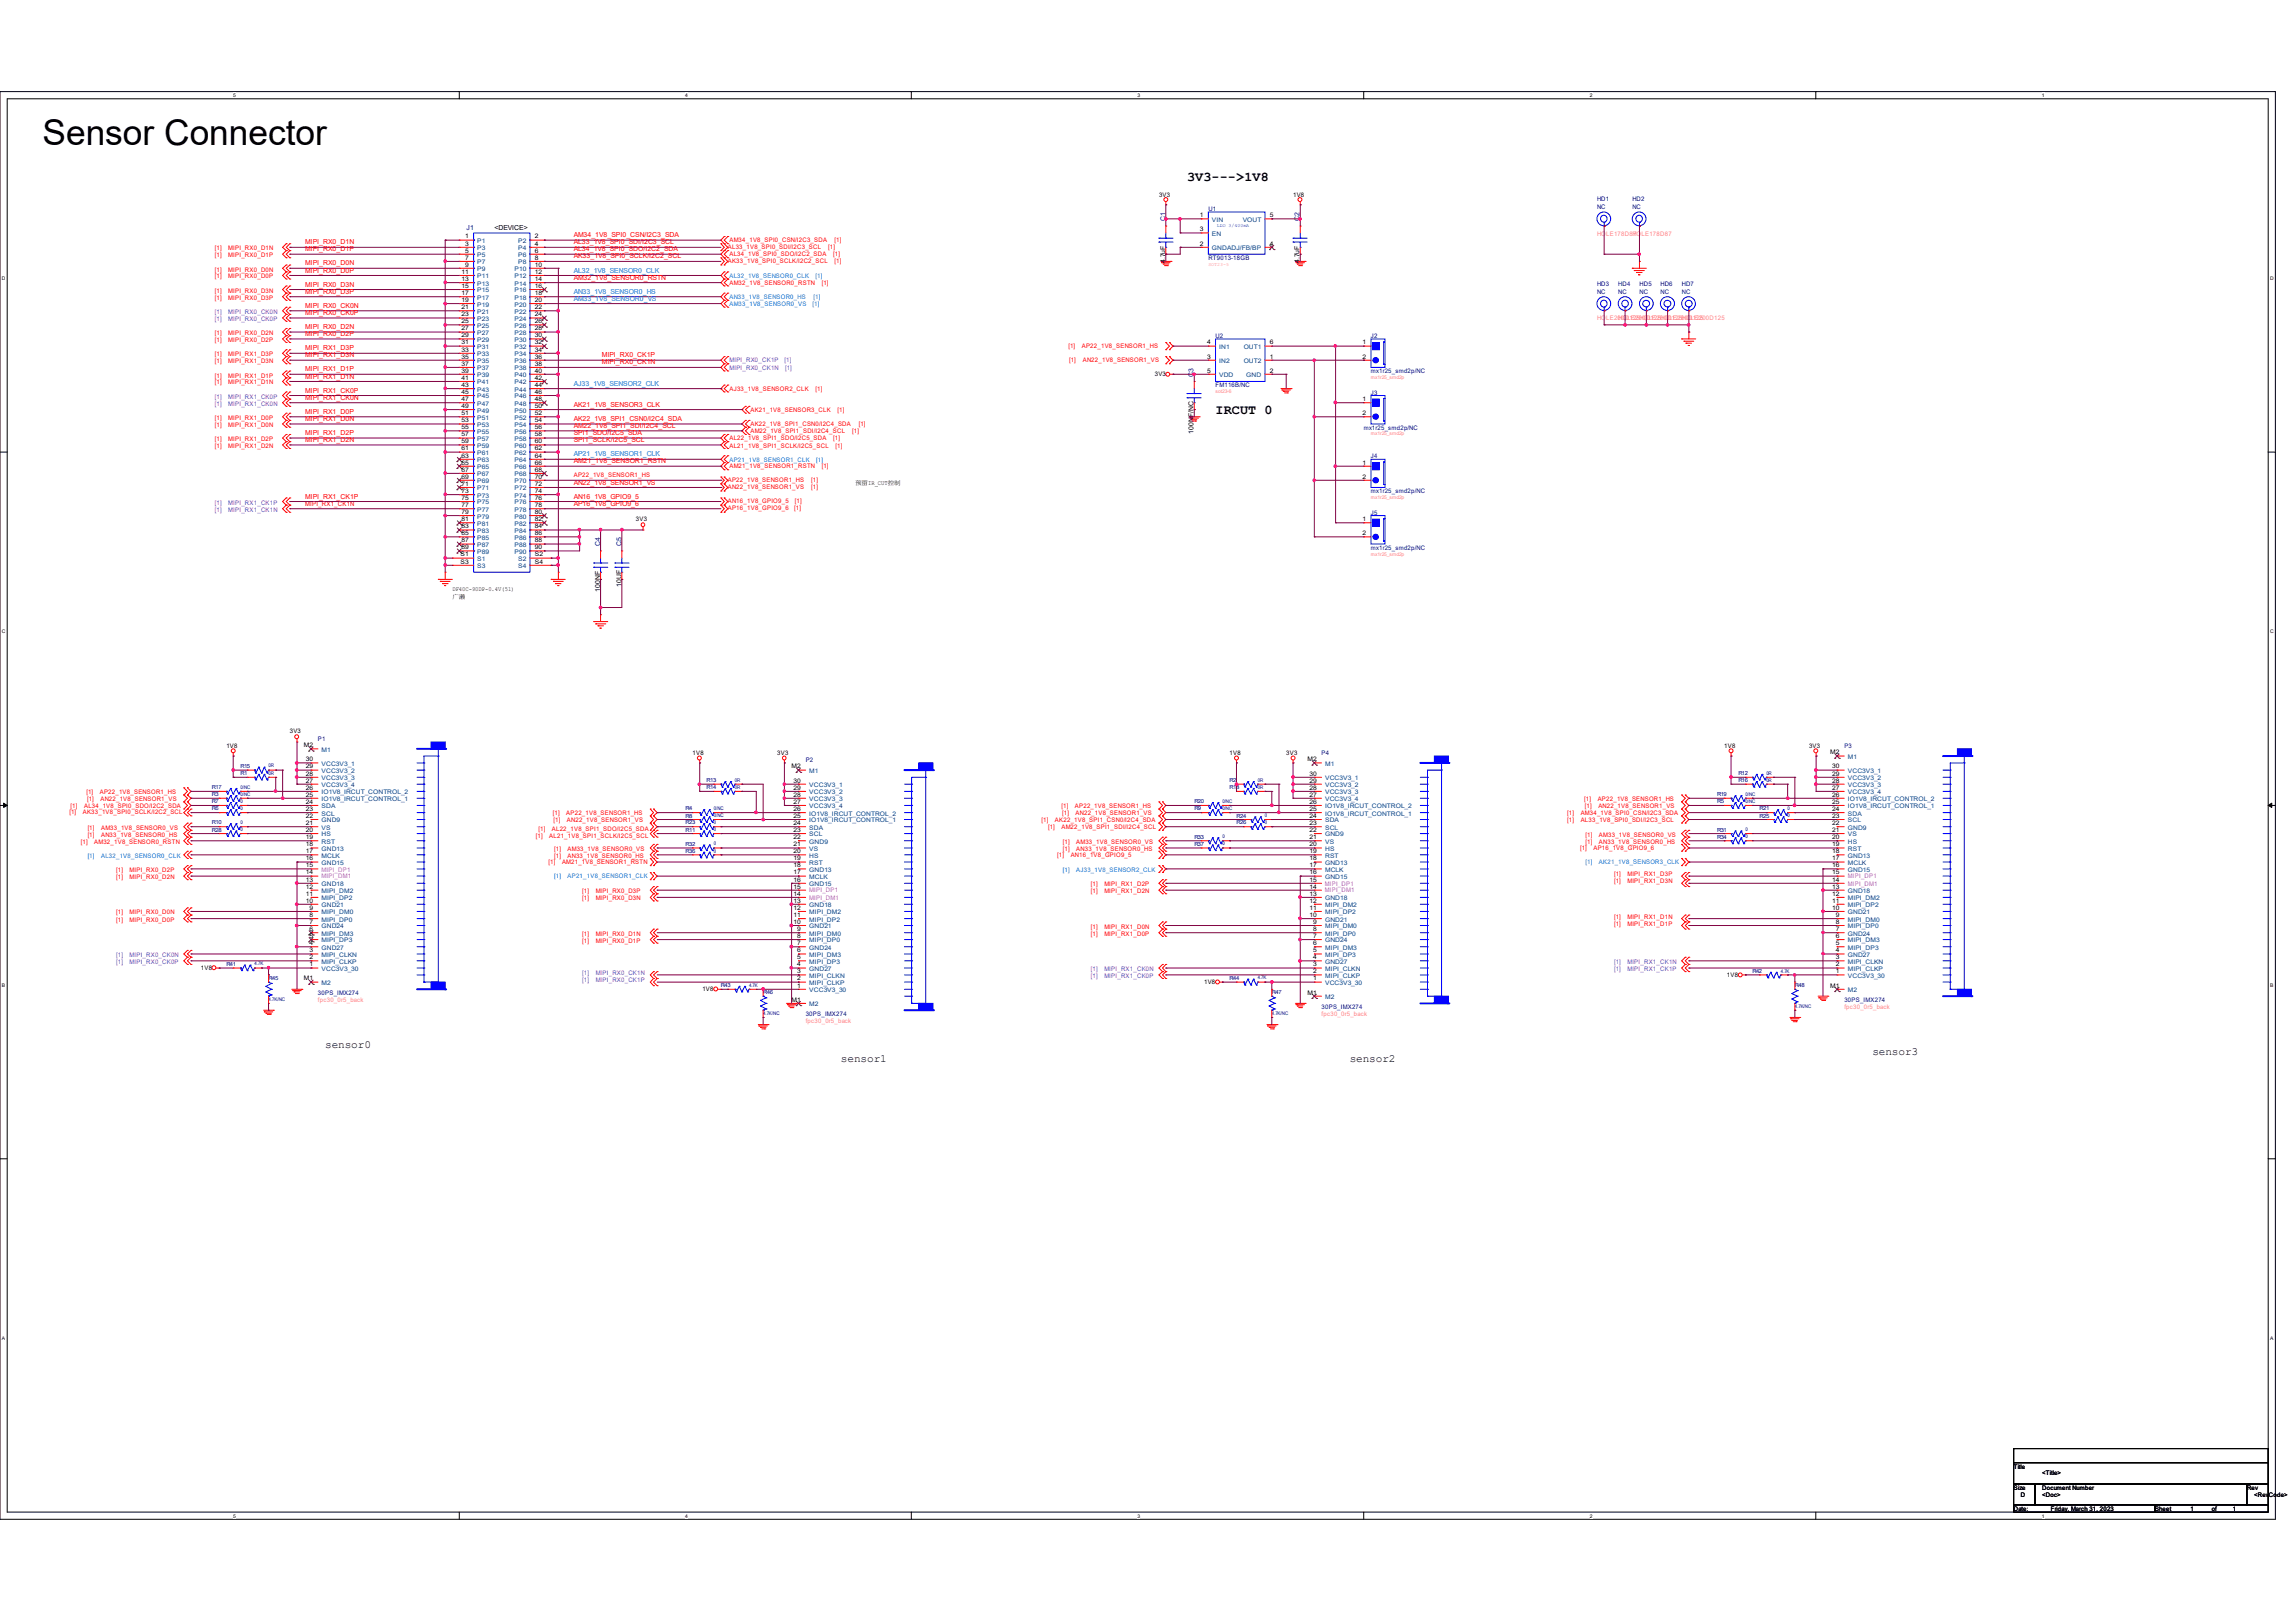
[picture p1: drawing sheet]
<svg xmlns="http://www.w3.org/2000/svg" width="297mm" height="210mm" viewBox="0 0 297 210" stroke-linecap="round" stroke-linejoin="round" font-family="sans-serif">
<defs><g id="words">
<text font-size="4.6" x="5.5" y="18.7">Sensor Connector</text>
<g font-size="1.7">
<text x="153.6" y="23.4">3V3---&gt;1V8</text>
<text x="157.3" y="53.6">IRCUT 0</text>
</g>
<g font-size="1.4">
<text x="42.1" y="135.6">sensor0</text>
<text x="108.8" y="137.4">sensor1</text>
<text x="174.7" y="137.4">sensor2</text>
<text x="242.3" y="136.5">sensor3</text>
</g>
<g font-size=".9" fill="#000080">
<text x="60.4" y="29.8">J1</text>
<text x="150.8" y="28.6" transform="rotate(-90 150.8 28.6)">C1</text>
<text x="168.2" y="28.6" transform="rotate(-90 168.2 28.6)">C2</text>
<text x="154.5" y="48.7" transform="rotate(-90 154.5 48.7)">C3</text>
<text x="77.7" y="70.7" transform="rotate(-90 77.7 70.7)">C4</text>
<text x="80.4" y="70.7" transform="rotate(-90 80.4 70.7)">C5</text>
</g>
<g font-size=".9">
<text x="64" y="29.8">&lt;DEVICE&gt;</text>
<text x="150.8" y="34.1" transform="rotate(-90 150.8 34.1)">4.7uF</text>
<text x="168.2" y="34.1" transform="rotate(-90 168.2 34.1)">4.7uF</text>
<text x="154.5" y="56.1" transform="rotate(-90 154.5 56.1)">100NF/NC</text>
<text x="77.7" y="76.5" transform="rotate(-90 77.7 76.5)">100NF</text>
<text x="80.4" y="76" transform="rotate(-90 80.4 76)">10UF</text>
</g>
<g font-size=".9" fill="#f00">
<text x="39.5" y="31.6">MIPI_RX0_D1N</text>
<text x="39.5" y="32.5">MIPI_RX0_D1P</text>
<text x="39.5" y="34.3">MIPI_RX0_D0N</text>
<text x="39.5" y="35.3">MIPI_RX0_D0P</text>
<text x="74.3" y="30.7">AM34_1V8_SPI0_CSN/I2C3_SDA</text>
<text x="74.3" y="31.6">AL33_1V8_SPI0_SDI/I2C3_SCL</text>
<text x="74.3" y="32.5">AL34_1V8_SPI0_SDO/I2C2_SDA</text>
<text x="74.3" y="33.4">AK33_1V8_SPI0_SCLK/I2C2_SCL</text>
<text x="39.5" y="37.1">MIPI_RX0_D3N</text>
<text x="39.5" y="38">MIPI_RX0_D3P</text>
<text x="39.5" y="39.8">MIPI_RX0_CK0N</text>
<text x="39.5" y="40.8">MIPI_RX0_CK0P</text>
<text x="74.3" y="36.2">AM32_1V8_SENSOR0_RSTN</text>
<text x="39.5" y="42.6">MIPI_RX0_D2N</text>
<text x="39.5" y="43.5">MIPI_RX0_D2P</text>
<text x="39.5" y="45.3">MIPI_RX1_D3P</text>
<text x="39.5" y="46.2">MIPI_RX1_D3N</text>
<text x="77.9" y="46.2">MIPI_RX0_CK1P</text>
<text x="77.9" y="47.2">MIPI_RX0_CK1N</text>
<text x="39.5" y="48">MIPI_RX1_D1P</text>
<text x="39.5" y="49">MIPI_RX1_D1N</text>
<text x="39.5" y="50.8">MIPI_RX1_CK0P</text>
<text x="39.5" y="51.7">MIPI_RX1_CK0N</text>
<text x="39.5" y="53.6">MIPI_RX1_D0P</text>
<text x="74.3" y="52.6">AK21_1V8_SENSOR3_CLK</text>
<text x="39.5" y="54.5">MIPI_RX1_D0N</text>
<text x="39.5" y="56.3">MIPI_RX1_D2P</text>
<text x="39.5" y="57.2">MIPI_RX1_D2N</text>
<text x="74.3" y="54.5">AK22_1V8_SPI1_CSN0/I2C4_SDA</text>
<text x="74.3" y="55.4">AM22_1V8_SPI1_SDI/I2C4_SCL</text>
<text x="74.3" y="56.3">SPI1_SDO/I2C5_SDA</text>
<text x="74.3" y="57.2">SPI1_SCLK/I2C5_SCL</text>
<text x="74.3" y="59.9">AM21_1V8_SENSOR1_RSTN</text>
<text x="39.5" y="64.5">MIPI_RX1_CK1P</text>
<text x="74.3" y="64.5">AN16_1V8_GPIO9_5</text>
<text x="74.3" y="65.4">AP16_1V8_GPIO9_6</text>
<text x="74.3" y="62.7">AN22_1V8_SENSOR1_VS</text>
</g>
<g font-size=".9" fill="#0080ff">
<text x="74.3" y="35.3">AL32_1V8_SENSOR0_CLK</text>
<text x="74.3" y="38">AN33_1V8_SENSOR0_HS</text>
<text x="74.3" y="38.9">AM33_1V8_SENSOR0_VS</text>
<text x="74.3" y="49.9">AJ33_1V8_SENSOR2_CLK</text>
<text x="74.3" y="59.1">AP21_1V8_SENSOR1_CLK</text>
</g>
<g font-size=".8">
<text x="150" y="25.4">3V3</text>
<text x="155.3" y="28.1">1</text>
<text x="155.3" y="29.9">3</text>
<text x="164.3" y="28.1">5</text>
<text x="167.4" y="25.4">1V8</text>
<text x="59.7" y="35.4">11</text>
<text x="60.2" y="30.9">1</text>
<text x="60.2" y="31.8">3</text>
<text x="60.2" y="32.7">5</text>
<text x="60.2" y="33.6">7</text>
<text x="60.2" y="34.5">9</text>
<text x="69.2" y="30.9">2</text>
<text x="69.2" y="31.8">4</text>
<text x="69.2" y="32.7">6</text>
<text x="69.2" y="33.6">8</text>
<text x="69.2" y="34.5">10</text>
<text x="69.2" y="35.4">12</text>
<text x="155.3" y="31.8">2</text>
<text x="164.3" y="31.8">4</text>
<text x="59.7" y="36.4">13</text>
<text x="59.7" y="37.3">15</text>
<text x="59.7" y="38.2">17</text>
<text x="59.7" y="39.1">19</text>
<text x="59.7" y="40">21</text>
<text x="59.7" y="40.9">23</text>
<text x="59.7" y="41.8">25</text>
<text x="69.2" y="36.4">14</text>
<text x="69.2" y="37.3">16</text>
<text x="69.2" y="38.2">18</text>
<text x="69.2" y="39.1">20</text>
<text x="69.2" y="40">22</text>
<text x="69.2" y="40.9">24</text>
<text x="69.2" y="41.8">26</text>
<text x="59.7" y="42.8">27</text>
<text x="59.7" y="43.6">29</text>
<text x="59.7" y="44.6">31</text>
<text x="59.7" y="45.5">33</text>
<text x="59.7" y="46.4">35</text>
<text x="59.7" y="47.3">37</text>
<text x="69.2" y="42.8">28</text>
<text x="69.2" y="43.6">30</text>
<text x="69.2" y="44.6">32</text>
<text x="69.2" y="45.5">34</text>
<text x="69.2" y="46.4">36</text>
<text x="69.2" y="47.3">38</text>
<text x="156.2" y="46.4">3</text>
<text x="156.2" y="44.6">4</text>
<text x="164.3" y="46.4">1</text>
<text x="164.3" y="44.6">6</text>
<text x="176.3" y="44.6">1</text>
<text x="176.3" y="46.4">2</text>
<text x="59.7" y="48.2">39</text>
<text x="59.7" y="49.1">41</text>
<text x="59.7" y="50.1">43</text>
<text x="59.7" y="51">45</text>
<text x="59.7" y="51.9">47</text>
<text x="59.7" y="52.8">49</text>
<text x="59.7" y="53.7">51</text>
<text x="69.2" y="48.2">40</text>
<text x="69.2" y="49.1">42</text>
<text x="69.2" y="50.1">44</text>
<text x="69.2" y="51">46</text>
<text x="69.2" y="51.9">48</text>
<text x="69.2" y="52.8">50</text>
<text x="69.2" y="53.7">52</text>
<text x="149.4" y="48.6">3V3</text>
<text x="156.2" y="48.2">5</text>
<text x="164.3" y="48.2">2</text>
<text x="176.3" y="51.9">1</text>
<text x="176.3" y="53.7">2</text>
<text x="59.7" y="54.7">53</text>
<text x="59.7" y="55.5">55</text>
<text x="59.7" y="56.5">57</text>
<text x="59.7" y="57.4">59</text>
<text x="59.7" y="58.3">61</text>
<text x="59.7" y="59.2">63</text>
<text x="69.2" y="54.7">54</text>
<text x="69.2" y="55.5">56</text>
<text x="69.2" y="56.5">58</text>
<text x="69.2" y="57.4">60</text>
<text x="69.2" y="58.3">62</text>
<text x="69.2" y="59.2">64</text>
<text x="59.7" y="60.1">65</text>
<text x="59.7" y="61">67</text>
<text x="59.7" y="61.9">69</text>
<text x="59.7" y="62.9">71</text>
<text x="59.7" y="63.8">73</text>
<text x="59.7" y="64.7">75</text>
<text x="59.7" y="65.6">77</text>
<text x="69.2" y="60.1">66</text>
<text x="69.2" y="61">68</text>
<text x="69.2" y="61.9">70</text>
<text x="69.2" y="62.9">72</text>
<text x="69.2" y="63.8">74</text>
<text x="69.2" y="64.7">76</text>
<text x="69.2" y="65.6">78</text>
<text x="110.7" y="62.8">预留IR_CUT控制</text>
<text x="176.3" y="60.1">1</text>
<text x="176.3" y="61.9">2</text>
<text x="59.7" y="66.5">79</text>
<text x="59.7" y="67.4">81</text>
<text x="59.7" y="68.4">83</text>
<text x="59.7" y="69.3">85</text>
<text x="59.7" y="70.2">87</text>
<text x="59.7" y="71.1">89</text>
<text x="69.2" y="66.5">80</text>
<text x="69.2" y="67.4">82</text>
<text x="69.2" y="68.4">84</text>
<text x="69.2" y="69.3">86</text>
<text x="69.2" y="70.2">88</text>
<text x="69.2" y="71.1">90</text>
<text x="82.3" y="67.5">3V3</text>
<text x="176.3" y="67.4">1</text>
<text x="176.3" y="69.3">2</text>
<text x="58.5" y="77.5">广濑</text>
<text x="58.5" y="76.5">DF40C-90DP-0.4V(51)</text>
<text x="59.6" y="72">S1</text>
<text x="59.6" y="72.9">S3</text>
<text x="69.2" y="72">S2</text>
<text x="69.2" y="72.9">S4</text>
<text x="37.5" y="94.9">3V3</text>
<text x="29.3" y="96.8">1V8</text>
<text x="39.3" y="96.7">M2</text>
<text x="39.6" y="99.4">29</text>
<text x="39.6" y="100.4">28</text>
<text x="39.6" y="101.3">27</text>
<text x="39.6" y="98.5">30</text>
<text x="89.6" y="97.7">1V8</text>
<text x="100.6" y="97.7">3V3</text>
<text x="102.4" y="99.4">M2</text>
<text x="102.7" y="101.3">30</text>
<text x="159.1" y="97.7">1V8</text>
<text x="166.5" y="97.7">3V3</text>
<text x="169.2" y="98.5">M2</text>
<text x="169.5" y="101.3">29</text>
<text x="169.5" y="100.4">30</text>
<text x="223.2" y="96.8">1V8</text>
<text x="234.1" y="96.8">3V3</text>
<text x="236.9" y="97.6">M2</text>
<text x="237.1" y="100.4">29</text>
<text x="237.1" y="101.3">28</text>
<text x="237.1" y="99.4">30</text>
<text x="39.6" y="106.8">21</text>
<text x="39.6" y="107.6">20</text>
<text x="39.6" y="102.2">26</text>
<text x="39.6" y="103.1">25</text>
<text x="39.6" y="104">24</text>
<text x="39.6" y="104.9">23</text>
<text x="39.6" y="105.8">22</text>
<text x="102.7" y="102.2">29</text>
<text x="102.7" y="103.1">28</text>
<text x="102.7" y="104">27</text>
<text x="102.7" y="104.9">26</text>
<text x="102.7" y="105.8">25</text>
<text x="102.7" y="106.8">24</text>
<text x="102.7" y="107.6">23</text>
<text x="169.5" y="102.2">28</text>
<text x="169.5" y="103.1">27</text>
<text x="169.5" y="104">26</text>
<text x="169.5" y="104.9">25</text>
<text x="169.5" y="105.8">24</text>
<text x="169.5" y="106.8">23</text>
<text x="169.5" y="107.6">22</text>
<text x="237.1" y="107.6">21</text>
<text x="237.1" y="102.2">27</text>
<text x="237.1" y="103.1">26</text>
<text x="237.1" y="104">25</text>
<text x="237.1" y="104.9">24</text>
<text x="237.1" y="105.8">23</text>
<text x="237.1" y="106.8">22</text>
<text x="39.6" y="108.6">19</text>
<text x="39.6" y="109.5">18</text>
<text x="39.6" y="110.4">17</text>
<text x="39.6" y="111.3">16</text>
<text x="39.6" y="112.2">15</text>
<text x="39.6" y="113.2">14</text>
<text x="102.7" y="109.5">21</text>
<text x="102.7" y="110.4">20</text>
<text x="102.7" y="111.3">19</text>
<text x="102.7" y="112.2">18</text>
<text x="102.7" y="113.2">17</text>
<text x="102.7" y="108.6">22</text>
<text x="169.5" y="108.6">21</text>
<text x="169.5" y="109.5">20</text>
<text x="169.5" y="110.4">19</text>
<text x="169.5" y="111.3">18</text>
<text x="169.5" y="112.2">17</text>
<text x="169.5" y="113.2">16</text>
<text x="237.1" y="108.6">20</text>
<text x="237.1" y="109.5">19</text>
<text x="237.1" y="110.4">18</text>
<text x="237.1" y="111.3">17</text>
<text x="237.1" y="112.2">16</text>
<text x="237.1" y="113.2">15</text>
<text x="39.6" y="114.1">13</text>
<text x="39.6" y="115">12</text>
<text x="39.6" y="115.9">11</text>
<text x="39.6" y="116.8">10</text>
<text x="40" y="117.7">9</text>
<text x="40" y="118.7">8</text>
<text x="40" y="119.5">7</text>
<text x="102.7" y="114.1">16</text>
<text x="102.7" y="115">15</text>
<text x="102.7" y="115.9">14</text>
<text x="102.7" y="116.8">13</text>
<text x="102.7" y="117.7">12</text>
<text x="102.7" y="118.7">11</text>
<text x="102.7" y="119.5">10</text>
<text x="169.5" y="114.1">15</text>
<text x="169.5" y="115">14</text>
<text x="169.5" y="115.9">13</text>
<text x="169.5" y="116.8">12</text>
<text x="169.5" y="117.7">11</text>
<text x="169.5" y="118.7">10</text>
<text x="169.9" y="119.5">9</text>
<text x="237.1" y="114.1">14</text>
<text x="237.1" y="115">13</text>
<text x="237.1" y="115.9">12</text>
<text x="237.1" y="116.8">11</text>
<text x="237.1" y="117.7">10</text>
<text x="237.6" y="118.7">9</text>
<text x="237.6" y="119.5">8</text>
<text x="26" y="125.5">1V8</text>
<text x="40" y="120.5">6</text>
<text x="40" y="121.4">5</text>
<text x="40" y="122.3">4</text>
<text x="40" y="123.2">3</text>
<text x="40" y="124.1">2</text>
<text x="40" y="125">1</text>
<text x="103.2" y="120.5">9</text>
<text x="103.2" y="121.4">8</text>
<text x="103.2" y="122.3">7</text>
<text x="103.2" y="123.2">6</text>
<text x="103.2" y="124.1">5</text>
<text x="103.2" y="125">4</text>
<text x="103.2" y="125.9">3</text>
<text x="169.9" y="120.5">8</text>
<text x="169.9" y="121.4">7</text>
<text x="169.9" y="122.3">6</text>
<text x="169.9" y="123.2">5</text>
<text x="169.9" y="124.1">4</text>
<text x="169.9" y="125">3</text>
<text x="169.9" y="125.9">2</text>
<text x="237.6" y="120.5">7</text>
<text x="237.6" y="121.4">6</text>
<text x="237.6" y="122.3">5</text>
<text x="237.6" y="123.2">4</text>
<text x="237.6" y="124.1">3</text>
<text x="237.6" y="125">2</text>
<text x="237.6" y="125.9">1</text>
<text x="39.3" y="126.9">M1</text>
<text x="90.9" y="128.2">1V8</text>
<text x="102.4" y="129.6">M1</text>
<text x="103.2" y="126.9">2</text>
<text x="103.2" y="127.8">1</text>
<text x="155.8" y="127.3">1V8</text>
<text x="169.2" y="128.7">M1</text>
<text x="169.9" y="126.9">1</text>
<text x="223.5" y="126.4">1V8</text>
<text x="236.9" y="127.8">M1</text>
<text x="260.6" y="190">Title</text>
<text x="264.3" y="190.9">&lt;Title&gt;</text>
<text x="260.6" y="192.8">Size</text>
<text x="260.6" y="195.5">Date:</text>
<text x="261.5" y="193.7">D</text>
<text x="264.3" y="192.8">Document Number</text>
<text x="264.3" y="193.7">&lt;Doc&gt;</text>
<text x="265.4" y="195.5">Friday, March 31, 2023</text>
<text x="278.9" y="195.5">Sheet</text>
<text x="283.5" y="195.5">1</text>
<text x="286.2" y="195.5">of</text>
<text x="289" y="195.5">1</text>
<text x="290.8" y="192.8">Rev</text>
<text x="291.7" y="193.7">&lt;RevCode&gt;</text>
</g>
<g font-size=".8" fill="#000080">
<text x="156.4" y="27.3">U1</text>
<text x="206.7" y="26">HD1</text>
<text x="206.7" y="27.1">NC</text>
<text x="211.3" y="26">HD2</text>
<text x="211.3" y="27.1">NC</text>
<text x="156.4" y="33.7">RT9013-18GB</text>
<text x="206.7" y="37">HD3</text>
<text x="206.7" y="38.1">NC</text>
<text x="209.4" y="37">HD4</text>
<text x="209.4" y="38.1">NC</text>
<text x="212.2" y="37">HD5</text>
<text x="212.2" y="38.1">NC</text>
<text x="214.9" y="37">HD6</text>
<text x="214.9" y="38.1">NC</text>
<text x="217.6" y="37">HD7</text>
<text x="217.6" y="38.1">NC</text>
<text x="157.3" y="43.7">U2</text>
<text x="177.4" y="43.7">J2</text>
<text x="157.3" y="50.1">FM116B/NC</text>
<text x="177.4" y="51.1">J3</text>
<text x="177.4" y="48.3">mx1r25_smd2p/NC</text>
<text x="176.5" y="55.6">mx1r25_smd2p/NC</text>
<text x="177.4" y="59.3">J4</text>
<text x="177.4" y="63.8">mx1r25_smd2p/NC</text>
<text x="177.4" y="71.2">mx1r25_smd2p/NC</text>
<text x="177.4" y="66.6">J5</text>
<text x="41.2" y="95.8">P1</text>
<text x="104.3" y="98.6">P2</text>
<text x="171" y="97.7">P4</text>
<text x="238.7" y="96.8">P3</text>
<text x="41.2" y="128.8">30PS_IMX274</text>
<text x="104.3" y="131.5">30PS_IMX274</text>
<text x="171" y="130.6">30PS_IMX274</text>
<text x="238.7" y="129.7">30PS_IMX274</text>
</g>
<g font-size=".8" fill="#004080">
<text x="156.8" y="28.7">VIN</text>
<text x="160.8" y="28.7">VOUT</text>
<text x="61.8" y="31.5">P1</text>
<text x="61.8" y="32.4">P3</text>
<text x="61.8" y="33.3">P5</text>
<text x="61.8" y="34.2">P7</text>
<text x="61.8" y="35.1">P9</text>
<text x="66.6" y="35.1">P10</text>
<text x="67.1" y="31.5">P2</text>
<text x="67.1" y="32.4">P4</text>
<text x="67.1" y="33.3">P6</text>
<text x="67.1" y="34.2">P8</text>
<text x="156.8" y="32.4">GNDADJ/FB/BP</text>
<text x="156.8" y="30.5">EN</text>
<text x="61.8" y="36">P11</text>
<text x="61.8" y="37">P13</text>
<text x="61.8" y="37.8">P15</text>
<text x="61.8" y="38.8">P17</text>
<text x="61.8" y="39.7">P19</text>
<text x="61.8" y="40.6">P21</text>
<text x="61.8" y="41.5">P23</text>
<text x="66.6" y="36">P12</text>
<text x="66.6" y="37">P14</text>
<text x="66.6" y="37.8">P16</text>
<text x="66.6" y="38.8">P18</text>
<text x="66.6" y="39.7">P20</text>
<text x="66.6" y="40.6">P22</text>
<text x="66.6" y="41.5">P24</text>
<text x="61.8" y="42.4">P25</text>
<text x="61.8" y="43.3">P27</text>
<text x="61.8" y="44.2">P29</text>
<text x="61.8" y="45.2">P31</text>
<text x="61.8" y="46.1">P33</text>
<text x="61.8" y="47">P35</text>
<text x="61.8" y="47.9">P37</text>
<text x="66.6" y="42.4">P26</text>
<text x="66.6" y="43.3">P28</text>
<text x="66.6" y="44.2">P30</text>
<text x="66.6" y="45.2">P32</text>
<text x="66.6" y="46.1">P34</text>
<text x="66.6" y="47">P36</text>
<text x="66.6" y="47.9">P38</text>
<text x="157.8" y="47">IN2</text>
<text x="157.8" y="45.2">IN1</text>
<text x="161" y="47">OUT2</text>
<text x="161" y="45.2">OUT1</text>
<text x="61.8" y="48.8">P39</text>
<text x="61.8" y="49.7">P41</text>
<text x="61.8" y="50.7">P43</text>
<text x="61.8" y="51.6">P45</text>
<text x="61.8" y="52.5">P47</text>
<text x="61.8" y="53.4">P49</text>
<text x="66.6" y="48.8">P40</text>
<text x="66.6" y="49.7">P42</text>
<text x="66.6" y="50.7">P44</text>
<text x="66.6" y="51.6">P46</text>
<text x="66.6" y="52.5">P48</text>
<text x="66.6" y="53.4">P50</text>
<text x="157.8" y="48.8">VDD</text>
<text x="161.3" y="48.8">GND</text>
<text x="61.8" y="54.3">P51</text>
<text x="61.8" y="55.2">P53</text>
<text x="61.8" y="56.1">P55</text>
<text x="61.8" y="57.1">P57</text>
<text x="61.8" y="58">P59</text>
<text x="61.8" y="58.9">P61</text>
<text x="61.8" y="59.8">P63</text>
<text x="66.6" y="54.3">P52</text>
<text x="66.6" y="55.2">P54</text>
<text x="66.6" y="56.1">P56</text>
<text x="66.6" y="57.1">P58</text>
<text x="66.6" y="58">P60</text>
<text x="66.6" y="58.9">P62</text>
<text x="66.6" y="59.8">P64</text>
<text x="61.8" y="60.7">P65</text>
<text x="61.8" y="61.6">P67</text>
<text x="61.8" y="62.5">P69</text>
<text x="61.8" y="63.5">P71</text>
<text x="61.8" y="64.4">P73</text>
<text x="61.8" y="65.3">P75</text>
<text x="66.6" y="60.7">P66</text>
<text x="66.6" y="61.6">P68</text>
<text x="66.6" y="62.5">P70</text>
<text x="66.6" y="63.5">P72</text>
<text x="66.6" y="64.4">P74</text>
<text x="66.6" y="65.3">P76</text>
<text x="61.8" y="66.2">P77</text>
<text x="61.8" y="67.1">P79</text>
<text x="61.8" y="68">P81</text>
<text x="61.8" y="69">P83</text>
<text x="61.8" y="69.8">P85</text>
<text x="61.8" y="70.8">P87</text>
<text x="61.8" y="71.7">P89</text>
<text x="66.6" y="66.2">P78</text>
<text x="66.6" y="67.1">P80</text>
<text x="66.6" y="68">P82</text>
<text x="66.6" y="69">P84</text>
<text x="66.6" y="69.8">P86</text>
<text x="66.6" y="70.8">P88</text>
<text x="66.6" y="71.7">P90</text>
<text x="61.8" y="72.6">S1</text>
<text x="61.8" y="73.5">S3</text>
<text x="67.1" y="72.6">S2</text>
<text x="67.1" y="73.5">S4</text>
<text x="41.6" y="97.3">M1</text>
<text x="41.6" y="100">VCC3V3_2</text>
<text x="41.6" y="101">VCC3V3_3</text>
<text x="41.6" y="101.9">VCC3V3_4</text>
<text x="41.6" y="99.1">VCC3V3_1</text>
<text x="104.7" y="100">M1</text>
<text x="104.7" y="101.9">VCC3V3_1</text>
<text x="171.5" y="99.1">M1</text>
<text x="171.5" y="101.9">VCC3V3_2</text>
<text x="171.5" y="101">VCC3V3_1</text>
<text x="239.1" y="98.2">M1</text>
<text x="239.1" y="101">VCC3V3_2</text>
<text x="239.1" y="101.9">VCC3V3_3</text>
<text x="239.1" y="100">VCC3V3_1</text>
<text x="41.6" y="107.4">VS</text>
<text x="41.6" y="102.8">IO1V8_IRCUT_CONTROL_2</text>
<text x="41.6" y="103.7">IO1V8_IRCUT_CONTROL_1</text>
<text x="41.6" y="104.6">SDA</text>
<text x="41.6" y="105.5">SCL</text>
<text x="41.6" y="106.4">GND9</text>
<text x="104.7" y="102.8">VCC3V3_2</text>
<text x="104.7" y="103.7">VCC3V3_3</text>
<text x="104.7" y="104.6">VCC3V3_4</text>
<text x="104.7" y="105.5">IO1V8_IRCUT_CONTROL_2</text>
<text x="104.7" y="106.4">IO1V8_IRCUT_CONTROL_1</text>
<text x="104.7" y="107.4">SDA</text>
<text x="171.5" y="102.8">VCC3V3_3</text>
<text x="171.5" y="103.7">VCC3V3_4</text>
<text x="171.5" y="104.6">IO1V8_IRCUT_CONTROL_2</text>
<text x="171.5" y="105.5">IO1V8_IRCUT_CONTROL_1</text>
<text x="171.5" y="106.4">SDA</text>
<text x="171.5" y="107.4">SCL</text>
<text x="239.1" y="102.8">VCC3V3_4</text>
<text x="239.1" y="103.7">IO1V8_IRCUT_CONTROL_2</text>
<text x="239.1" y="104.6">IO1V8_IRCUT_CONTROL_1</text>
<text x="239.1" y="105.5">SDA</text>
<text x="239.1" y="106.4">SCL</text>
<text x="239.1" y="107.4">GND9</text>
<text x="41.6" y="108.2">HS</text>
<text x="41.6" y="109.2">RST</text>
<text x="41.6" y="110.1">GND13</text>
<text x="41.6" y="111">MCLK</text>
<text x="41.6" y="111.9">GND15</text>
<text x="104.7" y="110.1">VS</text>
<text x="104.7" y="111">HS</text>
<text x="104.7" y="111.9">RST</text>
<text x="104.7" y="112.8">GND13</text>
<text x="104.7" y="113.7">MCLK</text>
<text x="104.7" y="108.2">SCL</text>
<text x="104.7" y="109.2">GND9</text>
<text x="171.5" y="109.2">VS</text>
<text x="171.5" y="110.1">HS</text>
<text x="171.5" y="111">RST</text>
<text x="171.5" y="111.9">GND13</text>
<text x="171.5" y="112.8">MCLK</text>
<text x="171.5" y="113.7">GND15</text>
<text x="171.5" y="108.2">GND9</text>
<text x="239.1" y="108.2">VS</text>
<text x="239.1" y="109.2">HS</text>
<text x="239.1" y="110.1">RST</text>
<text x="239.1" y="111">GND13</text>
<text x="239.1" y="111.9">MCLK</text>
<text x="239.1" y="112.8">GND15</text>
<text x="41.6" y="114.7">GND18</text>
<text x="41.6" y="115.6">MIPI_DM2</text>
<text x="41.6" y="116.5">MIPI_DP2</text>
<text x="41.6" y="117.4">GND21</text>
<text x="41.6" y="118.3">MIPI_DM0</text>
<text x="41.6" y="119.2">MIPI_DP0</text>
<text x="104.7" y="114.7">GND15</text>
<text x="104.7" y="117.4">GND18</text>
<text x="104.7" y="118.3">MIPI_DM2</text>
<text x="104.7" y="119.2">MIPI_DP2</text>
<text x="171.5" y="116.5">GND18</text>
<text x="171.5" y="117.4">MIPI_DM2</text>
<text x="171.5" y="118.3">MIPI_DP2</text>
<text x="171.5" y="119.2">GND21</text>
<text x="239.1" y="115.6">GND18</text>
<text x="239.1" y="116.5">MIPI_DM2</text>
<text x="239.1" y="117.4">MIPI_DP2</text>
<text x="239.1" y="118.3">GND21</text>
<text x="239.1" y="119.2">MIPI_DM0</text>
<text x="41.6" y="120.1">GND24</text>
<text x="41.6" y="121.1">MIPI_DM3</text>
<text x="41.6" y="122">MIPI_DP3</text>
<text x="41.6" y="122.9">GND27</text>
<text x="41.6" y="123.8">MIPI_CLKN</text>
<text x="41.6" y="124.7">MIPI_CLKP</text>
<text x="41.6" y="125.6">VCC3V3_30</text>
<text x="104.7" y="120.1">GND21</text>
<text x="104.7" y="121.1">MIPI_DM0</text>
<text x="104.7" y="122">MIPI_DP0</text>
<text x="104.7" y="122.9">GND24</text>
<text x="104.7" y="123.8">MIPI_DM3</text>
<text x="104.7" y="124.7">MIPI_DP3</text>
<text x="104.7" y="125.6">GND27</text>
<text x="171.5" y="120.1">MIPI_DM0</text>
<text x="171.5" y="121.1">MIPI_DP0</text>
<text x="171.5" y="122">GND24</text>
<text x="171.5" y="122.9">MIPI_DM3</text>
<text x="171.5" y="123.8">MIPI_DP3</text>
<text x="171.5" y="124.7">GND27</text>
<text x="171.5" y="125.6">MIPI_CLKN</text>
<text x="239.1" y="120.1">MIPI_DP0</text>
<text x="239.1" y="121.1">GND24</text>
<text x="239.1" y="122">MIPI_DM3</text>
<text x="239.1" y="122.9">MIPI_DP3</text>
<text x="239.1" y="123.8">GND27</text>
<text x="239.1" y="124.7">MIPI_CLKN</text>
<text x="239.1" y="125.6">MIPI_CLKP</text>
<text x="41.6" y="127.5">M2</text>
<text x="104.7" y="126.5">MIPI_CLKN</text>
<text x="104.7" y="127.5">MIPI_CLKP</text>
<text x="104.7" y="128.4">VCC3V3_30</text>
<text x="104.7" y="130.2">M2</text>
<text x="171.5" y="126.5">MIPI_CLKP</text>
<text x="171.5" y="127.5">VCC3V3_30</text>
<text x="171.5" y="129.3">M2</text>
<text x="239.1" y="126.5">VCC3V3_30</text>
<text x="239.1" y="128.4">M2</text>
</g>
<g font-size=".8" fill="#f00">
<text x="27.8" y="32.4">[1]</text>
<text x="27.8" y="33.3">[1]</text>
<text x="27.8" y="35.1">[1]</text>
<text x="29.6" y="32.4">MIPI_RX0_D1N</text>
<text x="29.6" y="33.3">MIPI_RX0_D1P</text>
<text x="29.6" y="35.1">MIPI_RX0_D0N</text>
<text x="94.2" y="32.2">AL33_1V8_SPI0_SDI/I2C3_SCL</text>
<text x="94.2" y="34">AK33_1V8_SPI0_SCLK/I2C2_SCL</text>
<text x="94.4" y="31.4">AM34_1V8_SPI0_CSN/I2C3_SDA</text>
<text x="94.4" y="33.2">AL34_1V8_SPI0_SDO/I2C2_SDA</text>
<text x="107.2" y="32.2">[1]</text>
<text x="107.8" y="33.2">[1]</text>
<text x="108" y="31.4">[1]</text>
<text x="108" y="34">[1]</text>
<text x="27.8" y="36">[1]</text>
<text x="27.8" y="37.9">[1]</text>
<text x="27.8" y="38.8">[1]</text>
<text x="29.6" y="36">MIPI_RX0_D0P</text>
<text x="29.6" y="37.9">MIPI_RX0_D3N</text>
<text x="29.6" y="38.8">MIPI_RX0_D3P</text>
<text x="94.4" y="36.9">AM32_1V8_SENSOR0_RSTN</text>
<text x="106.3" y="36.9">[1]</text>
<text x="27.8" y="43.3">[1]</text>
<text x="27.8" y="44.3">[1]</text>
<text x="27.8" y="46.1">[1]</text>
<text x="27.8" y="47">[1]</text>
<text x="29.6" y="43.3">MIPI_RX0_D2N</text>
<text x="29.6" y="44.3">MIPI_RX0_D2P</text>
<text x="29.6" y="46.1">MIPI_RX1_D3P</text>
<text x="29.6" y="47">MIPI_RX1_D3N</text>
<text x="138.3" y="45.1">[1]</text>
<text x="138.4" y="46.9">[1]</text>
<text x="140" y="45.1">AP22_1V8_SENSOR1_HS</text>
<text x="140.1" y="46.9">AN22_1V8_SENSOR1_VS</text>
<text x="27.8" y="48.9">[1]</text>
<text x="27.8" y="49.7">[1]</text>
<text x="29.6" y="48.9">MIPI_RX1_D1P</text>
<text x="29.6" y="49.7">MIPI_RX1_D1N</text>
<text x="94.4" y="50.6">AJ33_1V8_SENSOR2_CLK</text>
<text x="97.1" y="53.3">AK21_1V8_SENSOR3_CLK</text>
<text x="105.5" y="50.6">[1]</text>
<text x="108.4" y="53.3">[1]</text>
<text x="27.8" y="54.3">[1]</text>
<text x="27.8" y="55.2">[1]</text>
<text x="27.8" y="57.1">[1]</text>
<text x="27.8" y="58">[1]</text>
<text x="29.6" y="54.3">MIPI_RX1_D0P</text>
<text x="29.6" y="55.2">MIPI_RX1_D0N</text>
<text x="29.6" y="57.1">MIPI_RX1_D2P</text>
<text x="29.6" y="58">MIPI_RX1_D2N</text>
<text x="94.4" y="57">AL22_1V8_SPI1_SDO/I2C5_SDA</text>
<text x="94.4" y="57.9">AL21_1V8_SPI1_SCLK/I2C5_SCL</text>
<text x="97.1" y="55.2">AK22_1V8_SPI1_CSN0/I2C4_SDA</text>
<text x="97.1" y="56">AM22_1V8_SPI1_SDI/I2C4_SCL</text>
<text x="107.8" y="57">[1]</text>
<text x="108.1" y="57.9">[1]</text>
<text x="110.3" y="56">[1]</text>
<text x="111.1" y="55.2">[1]</text>
<text x="39.5" y="65.4">MIPI_RX1_CK1N</text>
<text x="74.3" y="61.8">AP22_1V8_SENSOR1_HS</text>
<text x="94.2" y="62.4">AP22_1V8_SENSOR1_HS</text>
<text x="94.2" y="63.3">AN22_1V8_SENSOR1_VS</text>
<text x="94.2" y="65.1">AN16_1V8_GPIO9_5</text>
<text x="94.4" y="60.6">AM21_1V8_SENSOR1_RSTN</text>
<text x="102.9" y="65.1">[1]</text>
<text x="105" y="62.4">[1]</text>
<text x="105" y="63.3">[1]</text>
<text x="106.3" y="60.6">[1]</text>
<text x="94.2" y="66">AP16_1V8_GPIO9_6</text>
<text x="102.8" y="66">[1]</text>
<text x="9" y="105.4">[1]</text>
<text x="9.1" y="104.5">[1]</text>
<text x="10.7" y="105.4">AK33_1V8_SPI0_SCLK/I2C2_SCL</text>
<text x="10.9" y="104.5">AL34_1V8_SPI0_SDO/I2C2_SDA</text>
<text x="11.2" y="102.7">[1]</text>
<text x="11.3" y="103.6">[1]</text>
<text x="11.3" y="107.4">[1]</text>
<text x="12.9" y="102.7">AP22_1V8_SENSOR1_HS</text>
<text x="13" y="103.6">AN22_1V8_SENSOR1_VS</text>
<text x="13.1" y="107.4">AM33_1V8_SENSOR0_VS</text>
<text x="69.7" y="107.5">[1]</text>
<text x="71.4" y="107.5">AL22_1V8_SPI1_SDO/I2C5_SDA</text>
<text x="71.5" y="105.4">[1]</text>
<text x="71.6" y="106.3">[1]</text>
<text x="73.3" y="105.4">AP22_1V8_SENSOR1_HS</text>
<text x="73.4" y="106.3">AN22_1V8_SENSOR1_VS</text>
<text x="134.8" y="106.3">[1]</text>
<text x="135.6" y="107.3">[1]</text>
<text x="136.5" y="106.3">AK22_1V8_SPI1_CSN0/I2C4_SDA</text>
<text x="137.4" y="104.5">[1]</text>
<text x="137.4" y="107.3">AM22_1V8_SPI1_SDI/I2C4_SCL</text>
<text x="137.5" y="105.4">[1]</text>
<text x="139.1" y="104.5">AP22_1V8_SENSOR1_HS</text>
<text x="139.2" y="105.4">AN22_1V8_SENSOR1_VS</text>
<text x="202.8" y="105.4">[1]</text>
<text x="202.8" y="106.3">[1]</text>
<text x="204.6" y="105.4">AM34_1V8_SPI0_CSN/I2C3_SDA</text>
<text x="204.6" y="106.3">AL33_1V8_SPI0_SDI/I2C3_SCL</text>
<text x="205" y="103.6">[1]</text>
<text x="205.1" y="104.5">[1]</text>
<text x="206.8" y="103.6">AP22_1V8_SENSOR1_HS</text>
<text x="206.9" y="104.5">AN22_1V8_SENSOR1_VS</text>
<text x="10.5" y="109.2">[1]</text>
<text x="11.3" y="108.3">[1]</text>
<text x="12.2" y="109.2">AM32_1V8_SENSOR0_RSTN</text>
<text x="13.1" y="108.3">AN33_1V8_SENSOR0_HS</text>
<text x="15" y="113.7">[1]</text>
<text x="15" y="112.9">[1]</text>
<text x="16.8" y="113.7">MIPI_RX0_D2N</text>
<text x="16.8" y="112.9">MIPI_RX0_D2P</text>
<text x="69.3" y="108.5">[1]</text>
<text x="71" y="111.8">[1]</text>
<text x="71.1" y="108.5">AL21_1V8_SPI1_SCLK/I2C5_SCL</text>
<text x="71.7" y="110.1">[1]</text>
<text x="71.7" y="111">[1]</text>
<text x="72.7" y="111.8">AM21_1V8_SENSOR1_RSTN</text>
<text x="73.5" y="110.1">AM33_1V8_SENSOR0_VS</text>
<text x="73.5" y="111">AN33_1V8_SENSOR0_HS</text>
<text x="136.8" y="110.9">[1]</text>
<text x="137.5" y="109.2">[1]</text>
<text x="137.5" y="110.1">[1]</text>
<text x="138.6" y="110.9">AN16_1V8_GPIO9_5</text>
<text x="139.3" y="109.2">AM33_1V8_SENSOR0_VS</text>
<text x="139.3" y="110.1">AN33_1V8_SENSOR0_HS</text>
<text x="204.5" y="110">[1]</text>
<text x="205.2" y="108.3">[1]</text>
<text x="205.2" y="109.2">[1]</text>
<text x="206.2" y="110">AP16_1V8_GPIO9_6</text>
<text x="206.9" y="108.3">AM33_1V8_SENSOR0_VS</text>
<text x="206.9" y="109.2">AN33_1V8_SENSOR0_HS</text>
<text x="208.9" y="113.4">[1]</text>
<text x="210.6" y="113.4">MIPI_RX1_D3P</text>
<text x="15" y="118.3">[1]</text>
<text x="15" y="119.2">[1]</text>
<text x="16.8" y="118.3">MIPI_RX0_D0N</text>
<text x="16.8" y="119.2">MIPI_RX0_D0P</text>
<text x="75.4" y="116.5">[1]</text>
<text x="75.4" y="115.6">[1]</text>
<text x="77.1" y="116.5">MIPI_RX0_D3N</text>
<text x="77.1" y="115.6">MIPI_RX0_D3P</text>
<text x="141.2" y="114.7">[1]</text>
<text x="141.2" y="115.6">[1]</text>
<text x="142.9" y="114.7">MIPI_RX1_D2P</text>
<text x="142.9" y="115.6">MIPI_RX1_D2N</text>
<text x="208.9" y="114.3">[1]</text>
<text x="208.9" y="119.8">[1]</text>
<text x="208.9" y="118.9">[1]</text>
<text x="210.6" y="114.3">MIPI_RX1_D3N</text>
<text x="210.6" y="119.8">MIPI_RX1_D1P</text>
<text x="210.6" y="118.9">MIPI_RX1_D1N</text>
<text x="75.4" y="121.1">[1]</text>
<text x="75.4" y="122">[1]</text>
<text x="77.1" y="121.1">MIPI_RX0_D1N</text>
<text x="77.1" y="122">MIPI_RX0_D1P</text>
<text x="141.2" y="121.1">[1]</text>
<text x="141.2" y="120.2">[1]</text>
<text x="142.9" y="121.1">MIPI_RX1_D0P</text>
<text x="142.9" y="120.2">MIPI_RX1_D0N</text>
</g>
<g font-size=".8" fill="#0080ff">
<text x="94.4" y="35.9">AL32_1V8_SENSOR0_CLK</text>
<text x="105.5" y="35.9">[1]</text>
<text x="94.4" y="38.7">AN33_1V8_SENSOR0_HS</text>
<text x="94.4" y="39.6">AM33_1V8_SENSOR0_VS</text>
<text x="105.2" y="39.6">[1]</text>
<text x="105.3" y="38.7">[1]</text>
<text x="94.4" y="59.7">AP21_1V8_SENSOR1_CLK</text>
<text x="105.6" y="59.7">[1]</text>
<text x="11.3" y="111">[1]</text>
<text x="13.1" y="111">AL32_1V8_SENSOR0_CLK</text>
<text x="71.7" y="113.7">[1]</text>
<text x="73.5" y="113.7">AP21_1V8_SENSOR1_CLK</text>
<text x="137.5" y="112.8">[1]</text>
<text x="139.3" y="112.8">AJ33_1V8_SENSOR2_CLK</text>
<text x="205.2" y="111.8">[1]</text>
<text x="206.9" y="111.8">AK21_1V8_SENSOR3_CLK</text>
</g>
<g font-size=".8" fill="#ff8080">
<text x="206.7" y="30.5">HOLE178D87</text>
<text x="211.3" y="30.5">HOLE178D87</text>
<text x="206.7" y="41.4">HOLE200D125HOLE200D125HOLE200D125</text>
<text x="209.4" y="41.4">HOLE200D125HOLE200D125</text>
<text x="41.2" y="129.7">fpc30_0r5_back</text>
<text x="171" y="131.5">fpc30_0r5_back</text>
<text x="238.7" y="130.6">fpc30_0r5_back</text>
<text x="104.3" y="132.4">fpc30_0r5_back</text>
</g>
<g font-size=".8" fill="#8000ff">
<text x="27.8" y="40.6">[1]</text>
<text x="27.8" y="41.5">[1]</text>
<text x="29.6" y="40.6">MIPI_RX0_CK0N</text>
<text x="29.6" y="41.5">MIPI_RX0_CK0P</text>
<text x="94.4" y="46.9">MIPI_RX0_CK1P</text>
<text x="94.4" y="47.8">MIPI_RX0_CK1N</text>
<text x="101.5" y="46.9">[1]</text>
<text x="101.6" y="47.8">[1]</text>
<text x="27.8" y="51.6">[1]</text>
<text x="27.8" y="52.5">[1]</text>
<text x="29.6" y="51.6">MIPI_RX1_CK0P</text>
<text x="29.6" y="52.5">MIPI_RX1_CK0N</text>
<text x="27.8" y="65.3">[1]</text>
<text x="29.6" y="65.3">MIPI_RX1_CK1P</text>
<text x="27.8" y="66.2">[1]</text>
<text x="29.6" y="66.2">MIPI_RX1_CK1N</text>
<text x="15" y="123.8">[1]</text>
<text x="15" y="124.8">[1]</text>
<text x="16.8" y="123.8">MIPI_RX0_CK0N</text>
<text x="16.8" y="124.8">MIPI_RX0_CK0P</text>
<text x="141.2" y="125.6">[1]</text>
<text x="142.9" y="125.6">MIPI_RX1_CK0N</text>
<text x="208.9" y="124.8">[1]</text>
<text x="208.9" y="125.6">[1]</text>
<text x="210.6" y="124.8">MIPI_RX1_CK1N</text>
<text x="210.6" y="125.6">MIPI_RX1_CK1P</text>
<text x="75.4" y="127.1">[1]</text>
<text x="75.4" y="126.2">[1]</text>
<text x="77.1" y="127.1">MIPI_RX0_CK1P</text>
<text x="77.1" y="126.2">MIPI_RX0_CK1N</text>
<text x="141.2" y="126.6">[1]</text>
<text x="142.9" y="126.6">MIPI_RX1_CK0P</text>
</g>
<g font-size=".8" fill="#f0f">
<text x="41.6" y="112.8">MIPI_DP1</text>
<text x="41.6" y="113.7">MIPI_DM1</text>
<text x="239.2" y="113.7">MIPI_DP1</text>
<text x="104.7" y="115.5">MIPI_DP1</text>
<text x="104.7" y="116.4">MIPI_DM1</text>
<text x="171.5" y="114.6">MIPI_DP1</text>
<text x="171.5" y="115.5">MIPI_DM1</text>
<text x="239.2" y="114.6">MIPI_DM1</text>
</g>
<g font-size=".7" fill="#000080">
<text x="31.1" y="99.4">R15</text>
<text x="31.1" y="100.3">R1</text>
<text x="91.4" y="101.2">R13</text>
<text x="159.1" y="101.2">R2</text>
<text x="225" y="100.3">R12</text>
<text x="225" y="101.2">R16</text>
<text x="27.4" y="103.9">R7</text>
<text x="27.4" y="102.1">R17</text>
<text x="27.4" y="106.7">R10</text>
<text x="27.4" y="103">R3</text>
<text x="27.4" y="107.6">R28</text>
<text x="27.4" y="104.9">R6</text>
<text x="88.7" y="104.9">R4</text>
<text x="88.7" y="105.8">R8</text>
<text x="88.7" y="106.7">R23</text>
<text x="88.7" y="107.6">R11</text>
<text x="91.4" y="102.1">R14</text>
<text x="154.6" y="103.9">R20</text>
<text x="154.6" y="104.9">R9</text>
<text x="159.1" y="102.1">R18</text>
<text x="160" y="105.8">R24</text>
<text x="160" y="106.7">R26</text>
<text x="222.2" y="103">R19</text>
<text x="222.2" y="103.9">R5</text>
<text x="222.2" y="107.6">R31</text>
<text x="227.7" y="104.9">R21</text>
<text x="227.7" y="105.8">R25</text>
<text x="88.7" y="110.4">R36</text>
<text x="88.7" y="109.4">R32</text>
<text x="154.6" y="108.5">R33</text>
<text x="154.6" y="109.4">R37</text>
<text x="222.2" y="108.5">R34</text>
<text x="29.3" y="125">R41</text>
<text x="226.8" y="125.9">R42</text>
<text x="34.8" y="126.8">R45</text>
<text x="93.3" y="127.7">R43</text>
<text x="98.8" y="128.7">R46</text>
<text x="159.1" y="126.8">R44</text>
<text x="164.6" y="128.7">R47</text>
<text x="232.3" y="127.7">R48</text>
</g>
<g font-size=".6">
<text x="30.2" y="12.6">5</text>
<text x="88.7" y="12.6">4</text>
<text x="147.2" y="12.6">3</text>
<text x="205.7" y="12.6">2</text>
<text x="264.2" y="12.6">1</text>
<text x=".3" y="36.2">D</text>
<text x="293.8" y="36.2">D</text>
<text x=".3" y="82">C</text>
<text x="293.8" y="82">C</text>
<text x=".3" y="127.7">B</text>
<text x="293.8" y="127.7">B</text>
<text x=".3" y="173.4">A</text>
<text x="293.8" y="173.4">A</text>
<text x="30.2" y="196.4">5</text>
<text x="88.7" y="196.4">4</text>
<text x="147.2" y="196.4">3</text>
<text x="205.7" y="196.4">2</text>
<text x="264.2" y="196.4">1</text>
</g>
<text font-size=".6" fill="#00f" x="157.5" y="29.3">LDO 3/400mA</text>
<g font-size=".6" fill="#ff8080">
<text x="156.4" y="34.4">SOT23-5</text>
<text x="157.3" y="50.9">sot23-6</text>
<text x="177.4" y="49">mx1r25_smd2p</text>
<text x="177.4" y="56.3">mx1r25_smd2p</text>
<text x="177.4" y="64.6">mx1r25_smd2p</text>
<text x="177.4" y="71.9">mx1r25_smd2p</text>
</g>
<g font-size=".6" fill="#000080">
<text x="34.8" y="99.3">0R</text>
<text x="34.8" y="100.2">0R</text>
<text x="95.1" y="101.2">0R</text>
<text x="162.8" y="101.2">0R</text>
<text x="228.6" y="100.2">0R</text>
<text x="228.6" y="101.2">0R</text>
<text x="31.1" y="103.9">0</text>
<text x="31.1" y="102.1">0/NC</text>
<text x="31.1" y="106.6">0</text>
<text x="31.1" y="103">0/NC</text>
<text x="31.1" y="107.6">0</text>
<text x="31.1" y="104.8">0</text>
<text x="92.4" y="104.8">0/NC</text>
<text x="92.4" y="105.7">0/NC</text>
<text x="92.4" y="106.6">0</text>
<text x="92.4" y="107.6">0</text>
<text x="95.1" y="102.1">0R</text>
<text x="158.2" y="103.9">0/NC</text>
<text x="158.2" y="104.8">0/NC</text>
<text x="162.8" y="102.1">0R</text>
<text x="163.7" y="105.7">0</text>
<text x="163.7" y="106.6">0</text>
<text x="225.9" y="103">0/NC</text>
<text x="225.9" y="103.9">0/NC</text>
<text x="225.9" y="107.6">0</text>
<text x="231.3" y="104.8">0</text>
<text x="231.3" y="105.7">0</text>
<text x="92.4" y="110.3">0</text>
<text x="92.4" y="109.4">0</text>
<text x="158.2" y="108.5">0</text>
<text x="158.2" y="109.4">0</text>
<text x="225.9" y="108.5">0</text>
<text x="32.9" y="124.9">4.7K</text>
<text x="230.5" y="125.9">4.7K</text>
<text x="34.8" y="129.5">4.7K/NC</text>
<text x="96.9" y="127.7">4.7K</text>
<text x="98.8" y="131.3">4.7K/NC</text>
<text x="162.8" y="126.7">4.7K</text>
<text x="164.6" y="131.3">4.7K/NC</text>
<text x="232.3" y="130.4">4.7K/NC</text>
</g>
</g></defs>
<path d="M0 11.9h294.5v184.7h-294.5zM.9 12.8h292.6v182.9h-292.6z" fill="none" stroke="#000" stroke-width=".13"/>
<g fill="#fff">
<path d="M30.2 12h.3v.7h-.3z"/>
<path d="M30.2 195.8h.3v.7h-.3z"/>
</g>
<path d="M59.4 11.9v.9M59.4 195.7v.9" fill="none" stroke="#000" stroke-width=".13"/>
<g fill="#fff">
<path d="M88.7 12h.3v.7h-.3z"/>
<path d="M88.7 195.8h.3v.7h-.3z"/>
</g>
<path d="M117.9 11.9v.9M117.9 195.7v.9" fill="none" stroke="#000" stroke-width=".13"/>
<g fill="#fff">
<path d="M147.2 12h.3v.7h-.3z"/>
<path d="M147.2 195.8h.3v.7h-.3z"/>
</g>
<path d="M176.5 11.9v.9M176.5 195.7v.9" fill="none" stroke="#000" stroke-width=".13"/>
<g fill="#fff">
<path d="M205.7 12h.4v.7h-.4z"/>
<path d="M205.7 195.8h.4v.7h-.4z"/>
</g>
<path d="M235 11.9v.9M235 195.7v.9" fill="none" stroke="#000" stroke-width=".13"/>
<g fill="#fff">
<path d="M264.2 12h.4v.7h-.4z"/>
<path d="M264.2 195.8h.4v.7h-.4z"/>
<path d="M.3 35.6h.4v.8h-.4z"/>
<path d="M293.8 35.6h.5v.8h-.5z"/>
<path d="M.3 81.4h.4v.7h-.4z"/>
<path d="M293.8 81.4h.5v.7h-.5z"/>
</g>
<path d="M0 58.5h.9M293.5 58.5h1" fill="none" stroke="#000" stroke-width=".13"/>
<g fill="#fff">
<path d="M.3 127.1h.4v.7h-.4z"/>
<path d="M293.8 127.1h.4v.7h-.4z"/>
</g>
<path d="M0 104.2h.9M293.5 104.2h1" fill="none" stroke="#000" stroke-width=".13"/>
<path d="M.5 103.9l.4 .3-.4 .3zM293.5 104.2l.5-.3v.6z" fill="#000" stroke="#000" stroke-width=".13"/>
<g fill="#fff">
<path d="M.3 172.8h.3v.7h-.3z"/>
<path d="M293.8 172.8h.4v.7h-.4z"/>
</g>
<path d="M0 149.9h.9M293.5 149.9h1M260.6 187.5h32.9v1.8h-32.9zM260.6 189.3h32.9v2.7h-32.9zM260.6 192h2.8v2.7h-2.8zM260.6 194.7h18.3v1h-18.3zM263.4 192h27.4v2.7h-27.4zM278.9 194.7h14.6v1h-14.6zM290.8 192h2.7v2.7h-2.7z" fill="none" stroke="#000" stroke-width=".13"/>
<g fill="none" stroke="#f00" stroke-width=".13">
<path d="M37 31.5h.1M37 32.4h.1M37 33.4h.1M37 34.3h.1M37 35.2h.1M37 36.1h.1M37 37h.1M37 37.9h.1M37 38.9h.1M37 39.8h.1M37 31.5l-.4 .5 .4 .4M37 32.4l-.4 .5 .4 .5"/>
<path d="M37 34.3l-.4 .4 .4 .5M37 35.2l-.4 .4 .4 .5M37 37l-.4 .5 .4 .4M37 37.9l-.4 .5 .4 .5M37 39.8l-.4 .4 .4 .5M37.5 31.5h.1M37.5 32.4h.1M37.5 33.4h.1M37.5 34.3h.1M37.5 35.2h.1M37.5 36.1h.1M37.5 37h.1"/>
<path d="M37.5 37.9h.1M37.5 38.9h.1M37.5 39.8h.1M37.5 31.5l-.5 .5 .5 .4M37.5 32.4l-.5 .5 .5 .5M37.5 34.3l-.5 .4 .5 .5M37.5 35.2l-.5 .4 .5 .5M37.5 37l-.5 .5 .5 .4M37.5 37.9l-.5 .5 .5 .5M37.5 39.8l-.5 .4 .5 .5M59.4 31.1h.1M59.4 32h.1"/>
<path d="M59.4 32.9h.1M59.4 33.8h.1M59.4 34.7h.1M59.4 35.6h.1M59.4 36.6h.1M59.4 37.5h.1M59.4 38.4h.1M59.4 39.3h.1M59.4 34.7h1.9M59.4 33.8h1.9M59.4 32h1.9M59.4 31.1h1.9"/>
<path d="M59.4 32.9h1.9M59.4 35.6h1.9M59.4 36.6h1.9M59.4 37.5h1.9M59.4 38.4h1.9M59.4 39.3h1.9M68.6 34.7h1.8M68.6 33.8h1.8M68.6 32h1.8M68.6 31.1h1.8M68.6 32.9h1.8M68.6 35.6h1.8"/>
<path d="M68.6 36.6h1.8M68.6 37.5h1.8M68.6 38.4h1.8M68.6 39.3h1.8M70.4 31.1h.1M70.4 32h.1M70.4 32.9h.1M70.4 33.8h.1M70.4 34.7h.1M70.4 35.6h.1M70.4 36.6h.1M70.4 37.5h.1"/>
<path d="M70.4 38.4h.1M70.4 39.3h.1M93.3 32.4h.1M93.3 31.5h.1M93.3 34.3h.1M93.3 33.4h.1M93.3 31.5l.4 .5-.4 .4M93.3 33.4l.4 .4-.4 .5M93.7 30.6h.1M93.7 31.5h.1M93.7 32.4h.1M93.7 33.4h.1"/>
<path d="M93.7 34.3h.1M93.7 35.2h.1M93.7 36.1h.1M93.7 37h.1M93.7 37.9h.1M93.7 38.9h.1M93.7 39.8h.1M93.7 30.6l-.4 .5 .4 .4M93.7 31.5l.5 .5-.5 .4M93.7 32.4l-.4 .5 .4 .5M93.7 33.4l.5 .4-.5 .5M93.7 35.2l-.4 .4 .4 .5"/>
<path d="M93.7 36.1l-.4 .5 .4 .4M93.7 37.9l-.4 .5 .4 .5M93.7 38.9l-.4 .4 .4 .5M94.2 31.5h.1M94.2 30.6h.1M94.2 33.4h.1M94.2 32.4h.1M94.2 36.1h.1M94.2 35.2h.1M94.2 37h.1M94.2 38.9h.1M94.2 37.9h.1"/>
<path d="M94.2 39.8h.1M94.2 30.6l-.5 .5 .5 .4M94.2 32.4l-.5 .5 .5 .5M94.2 35.2l-.5 .4 .5 .5M94.2 36.1l-.5 .5 .5 .4M94.2 37.9l-.5 .5 .5 .5M94.2 38.9l-.5 .4 .5 .5M150.2 33.8h1.4M150.3 34h.1M150.3 34h1.1M150.5 34.2h.1M150.5 34.2h.8"/>
<path d="M150.7 34.4h.4M150.9 26.5h.1M150.9 29.3h.1M150.9 32.9h.1M150.9 26.1v.4M150.9 29.3v.8M150.9 32v.9M151.1 34.4h.1M151.6 33.8h.1M155.4 28.3h.1M155.4 32h.1M155.4 30.1h.1"/>
<path d="M155.4 28.3h1M155.4 32h1M155.4 30.1h1M163.7 28.3h.9M163.7 32h.9M164.6 28.3h.1M164.6 32h.1M167.6 33.8h1.3M167.7 34h.1M167.7 34h1.1M167.9 34.2h.1M167.9 34.2h.7"/>
<path d="M168.1 34.4h.3M168.3 26.5h.1M168.3 29.3h.1M168.3 32.9h.1M168.3 26.1v.4M168.3 29.3v.8M168.3 32v.9M168.4 34.4h.1M168.9 33.8h.1M207.6 29.3h.1M211.2 34.7h.1M211.2 34.7h1.9"/>
<path d="M211.5 35h.1M211.5 35h1.3M211.8 35.3h.1M211.8 35.3h.7M212 35.6h.1M212 35.6h.3M212.2 33.8h.1M212.2 29.3h.1M212.2 33.8v.9M37 40.7h.1M37 41.6h.1M37 42.5h.1"/>
<path d="M37 43.4h.1M37 44.3h.1M37 45.3h.1M37 46.1h.1M37 47.1h.1M37 48h.1M37 48.9h.1M37 49.8h.1M37 50.7h.1M37 51.6h.1M37 52.6h.1M37 53.5h.1"/>
<path d="M37 54.4h.1M37 55.3h.1M37 56.2h.1M37 57.1h.1M37 58h.1M37 40.7l-.4 .4 .4 .5M37 42.5l-.4 .5 .4 .4M37 43.4l-.4 .5 .4 .4M37 45.3l-.4 .4 .4 .4M37 46.1l-.4 .5 .4 .5M37 48l-.4 .4 .4 .5M37 48.9l-.4 .5 .4 .4"/>
<path d="M37 50.7l-.4 .5 .4 .4M37 51.6l-.4 .5 .4 .5M37 53.5l-.4 .4 .4 .5M37 54.4l-.4 .5 .4 .4M37 56.2l-.4 .5 .4 .4M37 57.1l-.4 .5 .4 .4M37.5 40.7h.1M37.5 41.6h.1M37.5 42.5h.1M37.5 43.4h.1M37.5 44.3h.1M37.5 45.3h.1"/>
<path d="M37.5 46.1h.1M37.5 47.1h.1M37.5 48h.1M37.5 48.9h.1M37.5 49.8h.1M37.5 50.7h.1M37.5 51.6h.1M37.5 52.6h.1M37.5 53.5h.1M37.5 54.4h.1M37.5 55.3h.1M37.5 56.2h.1"/>
<path d="M37.5 57.1h.1M37.5 58h.1M37.5 40.7l-.5 .4 .5 .5M37.5 42.5l-.5 .5 .5 .4M37.5 43.4l-.5 .5 .5 .4M37.5 45.3l-.5 .4 .5 .4M37.5 46.1l-.5 .5 .5 .5M37.5 48l-.5 .4 .5 .5M37.5 48.9l-.5 .5 .5 .4M37.5 50.7l-.5 .5 .5 .4M37.5 51.6l-.5 .5 .5 .5M37.5 53.5l-.5 .4 .5 .5"/>
<path d="M37.5 54.4l-.5 .5 .5 .4M37.5 56.2l-.5 .5 .5 .4M37.5 57.1l-.5 .5 .5 .4M59.4 40.2h.1M59.4 41.1h.1M59.4 42h.1M59.4 43h.1M59.4 43.9h.1M59.4 44.8h.1M59.4 45.7h.1M59.4 46.6h.1M59.4 47.5h.1"/>
<path d="M59.4 48.4h.1M59.4 49.4h.1M59.4 50.3h.1M59.4 51.2h.1M59.4 52.1h.1M59.4 53h.1M59.4 53.9h.1M59.4 54.9h.1M59.4 55.8h.1M59.4 56.7h.1M59.4 57.6h.1M59.4 58.5h.1"/>
<path d="M59.4 59.4h.1M59.4 48.4h1.9M59.4 50.3h1.9M59.4 53.9h1.9M59.4 43.9h1.9M59.4 52.1h1.9M59.4 46.6h1.9M59.4 44.8h1.9M59.4 40.2h1.9M59.4 41.1h1.9M59.4 42h1.9M59.4 43h1.9"/>
<path d="M59.4 45.7h1.9M59.4 47.5h1.9M59.4 49.4h1.9M59.4 51.2h1.9M59.4 53h1.9M59.4 54.9h1.9M59.4 55.8h1.9M59.4 56.7h1.9M59.4 57.6h1.9M59.4 58.5h1.9M59.4 59.4h1.9M68.6 48.4h1.8"/>
<path d="M68.6 50.3h1.8M68.6 53.9h1.8M68.6 43.9h1.8M68.6 52.1h1.8M68.6 46.6h1.8M68.6 44.8h1.8M68.6 40.2h1.8M68.6 41.1h1.8M68.6 42h1.8M68.6 43h1.8M68.6 45.7h1.8M68.6 47.5h1.8"/>
<path d="M68.6 49.4h1.8M68.6 51.2h1.8M68.6 53h1.8M68.6 54.9h1.8M68.6 55.8h1.8M68.6 56.7h1.8M68.6 57.6h1.8M68.6 58.5h1.8M68.6 59.4h1.8M70.4 40.2h.1M70.4 41.1h.1M70.4 42h.1"/>
<path d="M70.4 43h.1M70.4 43.9h.1M70.4 44.8h.1M70.4 45.7h.1M70.4 46.6h.1M70.4 47.5h.1M70.4 48.4h.1M70.4 49.4h.1M70.4 50.3h.1M70.4 51.2h.1M70.4 52.1h.1M70.4 53h.1"/>
<path d="M70.4 53.9h.1M70.4 54.9h.1M70.4 55.8h.1M70.4 56.7h.1M70.4 57.6h.1M70.4 58.5h.1M70.4 59.4h.1M93.7 56.2h.1M93.7 57.1h.1M93.7 58h.1M93.7 59h.1M93.7 59.9h.1"/>
<path d="M93.7 46.1h.1M93.7 47.1h.1M93.7 48h.1M93.7 49.8h.1M93.7 50.7h.1M93.7 56.2l-.4 .5 .4 .4M93.7 57.1l-.4 .5 .4 .4M93.7 59l-.4 .4 .4 .5M93.7 59.9l-.4 .4 .4 .5M93.7 46.1l-.4 .5 .4 .5M93.7 47.1l-.4 .4 .4 .5M93.7 49.8l-.4 .5 .4 .4"/>
<path d="M94.2 57.1h.1M94.2 56.2h.1M94.2 58h.1M94.2 59.9h.1M94.2 59h.1M94.2 47.1h.1M94.2 46.1h.1M94.2 48h.1M94.2 50.7h.1M94.2 49.8h.1M94.2 56.2l-.5 .5 .5 .4M94.2 57.1l-.5 .5 .5 .4"/>
<path d="M94.2 59l-.5 .4 .5 .5M94.2 59.9l-.5 .4 .5 .5M94.2 46.1l-.5 .5 .5 .5M94.2 47.1l-.5 .4 .5 .5M94.2 49.8l-.5 .5 .5 .4M96.5 52.6h.1M96.5 53.5h.1M96.5 54.4h.1M96.5 55.3h.1M96.5 56.2h.1M96.5 54.4l-.5 .5 .5 .4M96.5 52.6l-.5 .4 .5 .5"/>
<path d="M96.5 55.3l-.5 .5 .5 .4M96.9 53.5h.1M96.9 52.6h.1M96.9 55.3h.1M96.9 54.4h.1M96.9 56.2h.1M96.9 52.6l-.4 .4 .4 .5M96.9 54.4l-.4 .5 .4 .4M96.9 55.3l-.4 .5 .4 .4M150.9 45.3h.1M150.9 44.3h.1M150.9 47.1h.1"/>
<path d="M150.9 46.1h.1M150.9 44.3l.4 .5-.4 .5M150.9 46.1l.4 .5-.4 .5M151.3 44.3h.1M151.3 45.3h.1M151.3 46.1h.1M151.3 47.1h.1M151.3 44.3l.5 .5-.5 .5M151.3 46.1l.5 .5-.5 .5M151.4 48.4h.4M151.8 48.4h.1M153.9 53.9h1.3"/>
<path d="M154 54.1h.1M154 54.1h1.1M154.2 54.3h.1M154.2 54.3h.7M154.3 54.5h.4M154.6 49.4h.1M154.6 53h.1M154.6 49.4v.9M154.6 52.1v.9M154.7 54.5h.1M155.2 53.9h.1M156.4 46.6h.1"/>
<path d="M156.4 44.8h.1M156.4 48.4h.1M156.4 48.4h.9M156.4 46.6h.9M156.4 44.8h.9M163.7 48.4h.9M163.7 46.6h.9M163.7 44.8h.9M164.6 46.6h.1M164.6 48.4h.1M164.6 44.8h.1M165.8 50.3h1.3"/>
<path d="M165.9 50.5h.1M165.9 50.5h1.1M166.1 50.6h.1M166.1 50.6h.7M166.2 50.8h.4M166.6 50.8h.1M167.1 50.3h.1M176.5 52.1h.1M176.5 53.9h.1M176.5 44.8h.1M176.5 46.6h.1M176.5 53.9h.9"/>
<path d="M176.5 52.1h.9M176.5 46.6h.9M176.5 44.8h.9M207.6 40.2h.1M210.3 40.2h.1M213.1 40.2h.1M215.8 40.2h.1M217.6 43.9h.1M217.6 43.9h1.9M217.9 44.2h.1M217.9 44.2h1.3M218.2 44.4h.1"/>
<path d="M218.2 44.4h.7M218.5 44.7h.1M218.5 44.7h.2M218.6 43h.1M218.6 40.2h.1M218.6 43v.9M37 65.4h.1M37 66.3h.1M37 64.4h.1M37 65.4l-.4 .4 .4 .5M37 64.4l-.4 .5 .4 .5M37.5 65.4h.1"/>
<path d="M37.5 66.3h.1M37.5 64.4h.1M37.5 65.4l-.5 .4 .5 .5M37.5 64.4l-.5 .5 .5 .5M56.7 75h.1M56.7 75h1.8M57 75.2h.1M57 75.2h1.3M57.3 75.5h.1M57.3 75.5h.7M57.5 75.8h.1M57.5 75.8h.2"/>
<path d="M57.6 74h.1M57.6 74v1M58.5 72.2h.1M58.5 73.2h.1M58.5 72.2h2.8M58.5 73.2h2.8M59.4 60.3h.1M59.4 61.3h.1M59.4 62.1h.1M59.4 63.1h.1M59.4 64h.1M59.4 64.9h.1"/>
<path d="M59.4 65.8h.1M59.4 66.7h.1M59.4 67.6h.1M59.4 68.6h.1M59.4 69.5h.1M59.4 70.4h.1M59.4 71.3h.1M59.4 67.6h1.9M59.4 69.5h1.9M59.4 60.3h1.9M59.4 62.1h1.9M59.4 61.3h1.9"/>
<path d="M59.4 63.1h1.9M59.4 64h1.9M59.4 64.9h1.9M59.4 65.8h1.9M59.4 66.7h1.9M59.4 68.6h1.9M59.4 70.4h1.9M59.4 71.3h1.9M68.6 67.6h1.8M68.6 69.5h1.8M68.6 60.3h1.8M68.6 62.1h1.8"/>
<path d="M68.6 61.3h1.8M68.6 63.1h1.8M68.6 64h1.8M68.6 64.9h1.8M68.6 65.8h1.8M68.6 66.7h1.8M68.6 68.6h1.8M68.6 70.4h1.8M68.6 71.3h1.8M68.6 72.2h2.7M68.6 73.2h2.7M70.4 60.3h.1"/>
<path d="M70.4 61.3h.1M70.4 62.1h.1M70.4 63.1h.1M70.4 64h.1M70.4 64.9h.1M70.4 65.8h.1M70.4 66.7h.1M70.4 67.6h.1M70.4 68.6h.1M70.4 69.5h.1M70.4 70.4h.1M70.4 71.3h.1"/>
<path d="M71.3 75h.1M71.3 72.2h.1M71.3 73.2h.1M71.3 75h1.9M71.6 75.2h.1M71.6 75.2h1.3M71.9 75.5h.1M71.9 75.5h.7M72.2 75.8h.1M72.3 74h.1M72.3 74v1M77.7 79.5h.1"/>
<path d="M77.7 71.3h.1M77.7 75h.1M77.7 71.3v.9M77.7 74v1M77.7 79.5v.9M80.5 71.3h.1M80.5 75h.1M80.5 71.3v.9M80.5 74v1M83.2 68.6h.1M83.2 68.2v.4M93.3 62.6h.1"/>
<path d="M93.3 61.7h.1M93.3 63.5h.1M93.3 65.4h.1M93.3 64.4h.1M93.3 66.3h.1M93.3 61.7l.4 .4-.4 .5M93.3 62.6l.4 .5-.4 .4M93.3 64.4l.4 .5-.4 .5M93.3 65.4l.4 .4-.4 .5M93.7 60.8h.1M93.7 62.6h.1M93.7 61.7h.1"/>
<path d="M93.7 63.5h.1M93.7 65.4h.1M93.7 64.4h.1M93.7 66.3h.1M93.7 61.7l.5 .4-.5 .5M93.7 62.6l.5 .5-.5 .4M93.7 64.4l.5 .5-.5 .5M93.7 65.4l.5 .4-.5 .5M94.2 60.8h.1M176.5 67.6h.1M176.5 69.5h.1M176.5 60.3h.1"/>
<path d="M176.5 62.1h.1M176.5 67.6h.9M176.5 69.5h.9M176.5 60.3h.9M176.5 62.1h.9M30.2 97.8h.1M30.2 97.5v.3M32 99.7h.1M32 99.7h.9M34.8 99.7h.9M35.7 99.7h.1M38.4 96h.1"/>
<path d="M38.4 95.6v.4M40.3 96.9h.1M40.3 99.7h.1M40.3 98.7h.1M40.3 99.7h.8M40.3 98.7h.8M40.3 96.9h.8M76.8 80.4h.1M76.8 80.4h1.9M77.1 80.7h.1M77.1 80.7h1.3M77.4 81h.1"/>
<path d="M77.4 81h.7M77.6 81.3h.1M77.6 81.3h.3M90.6 98.7h.1M90.6 98.4v.3M101.5 98.7h.1M101.5 98.4v.3M103.3 99.7h.1M103.3 99.7h1M160 98.7h.1M160 98.4v.3M167.3 98.7h.1"/>
<path d="M167.3 98.4v.3M170.1 98.7h.1M170.1 98.7h.9M224 97.8h.1M224 97.5v.3M235 97.8h.1M235 97.5v.3M237.7 97.8h.1M237.7 99.7h.1M237.7 97.8h1M237.7 99.7h1M23.8 102.9h.1"/>
<path d="M23.8 101.9h.1M23.8 103.8h.1M23.8 104.7h.1M23.8 101.9l.5 .5-.5 .5M23.8 102.9l.5 .4-.5 .5M23.8 103.8l.5 .4-.5 .5M24.3 117.5h.1M24.3 118.4h.1M24.3 119.3h.1M24.3 112.9h.1M24.3 113.8h.1M24.3 112h.1"/>
<path d="M24.3 108.3h.1M24.3 109.3h.1M24.3 110.2h.1M24.3 111.1h.1M24.3 106.5h.1M24.3 107.4h.1M24.3 101.9h.1M24.3 102.9h.1M24.3 103.8h.1M24.3 104.7h.1M24.3 105.6h.1M24.3 117.5l-.5 .4 .5 .5"/>
<path d="M24.3 118.4l-.5 .5 .5 .4M24.3 112.9l-.5 .5 .5 .4M24.3 112l-.5 .4 .5 .5M24.3 108.3l-.5 .5 .5 .5M24.3 110.2l-.5 .4 .5 .5M24.3 106.5l-.5 .5 .5 .4M24.3 107.4l-.5 .5 .5 .4M24.3 101.9l.4 .5-.4 .5M24.3 102.9l.4 .4-.4 .5M24.3 103.8l.4 .4-.9 1 .5 .4M24.7 117.5h.1M24.7 118.4h.1"/>
<path d="M24.7 119.3h.1M24.7 112.9h.1M24.7 113.8h.1M24.7 112h.1M24.7 108.3h.1M24.7 109.3h.1M24.7 110.2h.1M24.7 111.1h.1M24.7 106.5h.1M24.7 107.4h.1M24.7 105.6h.1M24.7 104.7h.1"/>
<path d="M24.7 104.7l-.4 .5 .4 .4M24.7 117.5l-.4 .4 .4 .5M24.7 118.4l-.4 .5 .4 .4M24.7 112.9l-.4 .5 .4 .4M24.7 112l-.4 .4 .4 .5M24.7 108.3l-.4 .5 .4 .5M24.7 110.2l-.4 .4 .4 .5M24.7 106.5l-.4 .5 .4 .4M24.7 107.4l-.4 .5 .4 .4M28.4 104.2h.1M28.4 102.4h.1M28.4 107h.1"/>
<path d="M28.4 103.3h.1M28.4 107.9h.1M28.4 105.2h.1M28.4 104.2h.9M28.4 105.2h.9M28.4 107.9h.9M28.4 102.4h.9M28.4 103.3h.9M28.4 107h.9M31.1 104.2h.9M31.1 105.2h.9M31.1 107.9h.9"/>
<path d="M31.1 102.4h.9M31.1 103.3h.9M31.1 107h.9M32 100.6h.1M32 104.2h.1M32 102.4h.1M32 107h.1M32 103.3h.1M32 107.9h.1M32 105.2h.1M32 100.6h.9M34.8 100.6h.9"/>
<path d="M35.7 100.6h.1M40.3 107h.1M40.3 107.9h.1M40.3 108.8h.1M40.3 109.7h.1M40.3 110.6h.1M40.3 111.5h.1M40.3 112.4h.1M40.3 113.4h.1M40.3 114.3h.1M40.3 115.2h.1M40.3 116.1h.1"/>
<path d="M40.3 117h.1M40.3 117.9h.1M40.3 118.9h.1M40.3 119.8h.1M40.3 100.6h.1M40.3 101.5h.1M40.3 102.4h.1M40.3 103.3h.1M40.3 104.2h.1M40.3 105.2h.1M40.3 106h.1M40.3 108.8h.8"/>
<path d="M40.3 104.2h.8M40.3 105.2h.8M40.3 106h.8M40.3 107.9h.8M40.3 109.7h.8M40.3 110.6h.8M40.3 111.5h.8M40.3 112.4h.8M40.3 113.4h.8M40.3 114.3h.8M40.3 115.2h.8M40.3 116.1h.8"/>
<path d="M40.3 100.6h.8M40.3 117h.8M40.3 117.9h.8M40.3 118.9h.8M40.3 119.8h.8M40.3 101.5h.8M40.3 102.4h.8M40.3 103.3h.8M40.3 107h.8M84.2 113.8h.1M84.2 112.9h.1M84.2 112h.1"/>
<path d="M84.2 111.1h.1M84.2 105.6h.1M84.2 104.7h.1M84.2 106.5h.1M84.2 107.4h.1M84.2 112.9l.4 .5-.4 .4M84.2 111.1l.4 .4-.4 .5M84.2 104.7l.4 .5-.4 .4M84.2 105.6l.4 .4-.4 .5M84.2 106.5l.4 .5-.4 .4M84.6 112.9h.1M84.6 113.8h.1"/>
<path d="M84.6 111.1h.1M84.6 112h.1M84.6 109.3h.1M84.6 110.2h.1M84.6 115.7h.1M84.6 116.6h.1M84.6 114.7h.1M84.6 104.7h.1M84.6 105.6h.1M84.6 106.5h.1M84.6 107.4h.1M84.6 108.3h.1"/>
<path d="M84.6 112.9l.4 .5-.4 .4M84.6 111.1l.4 .4-.4 .5M84.6 109.3l-.4 .4 .4 .5M84.6 110.2l-.4 .4 .4 .5M84.6 115.7l-.4 .4 .4 .5M84.6 114.7l-.4 .5 .4 .5M84.6 104.7l.4 .5-.4 .4M84.6 105.6l.4 .4-.4 .5M84.6 106.5l.4 .5-.8 .9 .4 .4M85 109.3h.1M85 110.2h.1M85 111.1h.1"/>
<path d="M85 115.7h.1M85 116.6h.1M85 114.7h.1M85 107.4h.1M85 108.3h.1M85 109.3l-.4 .4 .4 .5M85 110.2l-.4 .4 .4 .5M85 115.7l-.4 .4 .4 .5M85 114.7l-.4 .5 .4 .5M85 107.4l-.4 .5 .4 .4M89.6 105.2h.1M89.6 106h.1"/>
<path d="M89.6 110.6h.1M89.6 109.7h.1M89.6 107h.1M89.6 107.9h.1M89.6 105.2h1M89.6 106h1M89.6 107.9h1M89.6 109.7h1M89.6 110.6h1M89.6 107h1M92.4 101.5h.1M92.4 102.4h.1"/>
<path d="M92.4 105.2h.9M92.4 106h.9M92.4 107.9h.9M92.4 109.7h.9M92.4 110.6h.9M92.4 101.5h.9M92.4 102.4h.9M92.4 107h.9M93.3 105.2h.1M93.3 106h.1M93.3 110.6h.1M93.3 109.7h.1"/>
<path d="M93.3 107h.1M93.3 107.9h.1M95.1 101.5h.9M95.1 102.4h.9M96 101.5h.1M96 102.4h.1M103.3 109.7h.1M103.3 110.6h.1M103.3 111.5h.1M103.3 112.4h.1M103.3 113.4h.1M103.3 114.3h.1"/>
<path d="M103.3 115.2h.1M103.3 116.1h.1M103.3 117h.1M103.3 117.9h.1M103.3 102.4h.1M103.3 118.9h.1M103.3 119.8h.1M103.3 103.3h.1M103.3 104.2h.1M103.3 105.2h.1M103.3 106h.1M103.3 107h.1"/>
<path d="M103.3 107.9h.1M103.3 108.8h.1M103.3 101.5h.1M103.3 108.8h1M103.3 104.2h1M103.3 105.2h1M103.3 106h1M103.3 107.9h1M103.3 109.7h1M103.3 110.6h1M103.3 111.5h1M103.3 112.4h1"/>
<path d="M103.3 113.4h1M103.3 114.3h1M103.3 115.2h1M103.3 116.1h1M103.3 117h1M103.3 117.9h1M103.3 118.9h1M103.3 119.8h1M103.3 101.5h1M103.3 102.4h1M103.3 103.3h1M103.3 107h1"/>
<path d="M150 111.1h.1M150 110.2h.1M150 112.9h.1M150 112h.1M150 104.7h.1M150 103.8h.1M150 105.6h.1M150 106.5h.1M150 107.4h.1M150 110.2l.5 .4-.5 .5M150 112l.5 .4-.5 .5M150 103.8l.5 .4-.5 .5"/>
<path d="M150 104.7l.5 .5-.5 .4M150 105.6l.5 .4-.5 .5M150 106.5l.5 .5-.5 .4M150.5 108.3h.1M150.5 109.3h.1M150.5 110.2h.1M150.5 111.1h.1M150.5 112h.1M150.5 112.9h.1M150.5 119.3h.1M150.5 113.8h.1M150.5 114.7h.1"/>
<path d="M150.5 115.7h.1M150.5 103.8h.1M150.5 104.7h.1M150.5 105.6h.1M150.5 106.5h.1M150.5 107.4h.1M150.5 108.3l-.5 .5 .5 .5M150.5 109.3l-.5 .4 .5 .5M150.5 110.2l.4 .4-.4 .5M150.5 112l.4 .4-.4 .5M150.5 119.3l-.5 .5 .5 .4M150.5 113.8l-.5 .5 .5 .4"/>
<path d="M150.5 114.7l-.5 .5 .5 .5M150.5 103.8l.4 .4-.4 .5M150.5 104.7l.4 .5-.4 .4M150.5 105.6l.4 .4-.4 .5M150.5 106.5l.4 .5-.4 .4M150.9 108.3h.1M150.9 109.3h.1M150.9 110.2h.1M150.9 119.3h.1M150.9 113.8h.1M150.9 114.7h.1M150.9 115.7h.1"/>
<path d="M150.9 108.3l-.4 .5 .4 .5M150.9 109.3l-.4 .4 .4 .5M150.9 119.3l-.4 .5 .4 .4M150.9 113.8l-.4 .5 .4 .4M150.9 114.7l-.4 .5 .4 .5M155.4 108.8h.1M155.4 104.2h.1M155.4 105.2h.1M155.4 109.7h.1M155.4 108.8h1M155.4 104.2h1M155.4 105.2h1"/>
<path d="M155.4 109.7h1M158.2 108.8h.9M158.2 104.2h.9M158.2 105.2h.9M158.2 109.7h.9M159.1 108.8h.1M159.1 104.2h.1M159.1 105.2h.1M159.1 109.7h.1M160 101.5h.1M160 102.4h.1M160 101.5h1"/>
<path d="M160 102.4h1M161 106h.1M161 107h.1M161 106h.9M161 107h.9M162.8 101.5h.9M162.8 102.4h.9M163.7 101.5h.1M163.7 102.4h.1M163.7 106h.9M163.7 107h.9M164.6 106h.1"/>
<path d="M164.6 107h.1M170.1 108.8h.1M170.1 109.7h.1M170.1 110.6h.1M170.1 111.5h.1M170.1 112.4h.1M170.1 113.4h.1M170.1 114.3h.1M170.1 115.2h.1M170.1 116.1h.1M170.1 117h.1M170.1 101.5h.1"/>
<path d="M170.1 117.9h.1M170.1 118.9h.1M170.1 119.8h.1M170.1 102.4h.1M170.1 103.3h.1M170.1 104.2h.1M170.1 105.2h.1M170.1 106h.1M170.1 107h.1M170.1 107.9h.1M170.1 100.6h.1M170.1 108.8h.9"/>
<path d="M170.1 104.2h.9M170.1 105.2h.9M170.1 106h.9M170.1 107.9h.9M170.1 109.7h.9M170.1 110.6h.9M170.1 111.5h.9M170.1 112.4h.9M170.1 113.4h.9M170.1 114.3h.9M170.1 115.2h.9M170.1 116.1h.9"/>
<path d="M170.1 100.6h.9M170.1 117h.9M170.1 117.9h.9M170.1 118.9h.9M170.1 119.8h.9M170.1 101.5h.9M170.1 102.4h.9M170.1 103.3h.9M170.1 107h.9M217.6 110.2h.1M217.6 109.3h.1M217.6 112h.1"/>
<path d="M217.6 111.1h.1M217.6 103.8h.1M217.6 102.9h.1M217.6 104.7h.1M217.6 105.6h.1M217.6 106.5h.1M217.6 109.3l.5 .4-.5 .5M217.6 111.1l.5 .4-.5 .5M217.6 102.9l.5 .4-.5 .5M217.6 103.8l.5 .4-.5 .5M217.6 104.7l.5 .5-.5 .4M217.6 105.6l.5 .4-.5 .5"/>
<path d="M218.1 107.4h.1M218.1 108.3h.1M218.1 109.3h.1M218.1 110.2h.1M218.1 111.1h.1M218.1 112h.1M218.1 113.8h.1M218.1 112.9h.1M218.1 114.7h.1M218.1 119.3h.1M218.1 118.4h.1M218.1 102.9h.1"/>
<path d="M218.1 103.8h.1M218.1 104.7h.1M218.1 105.6h.1M218.1 106.5h.1M218.1 107.4l-.5 .5 .5 .4M218.1 108.3l-.5 .5 1 .9-.5 .5M218.1 111.1l.5 .4-.5 .5M218.1 112.9l-.5 .5 .5 .4M218.1 113.8l-.5 .5 .5 .4M218.1 119.3l-.5 .5 .5 .4M218.1 118.4l-.5 .5 .5 .4M218.1 102.9l.5 .4-.5 .5"/>
<path d="M218.1 103.8l.5 .4-.5 .5M218.1 104.7l.5 .5-.5 .4M218.1 105.6l.5 .4-.5 .5M218.6 107.4h.1M218.6 108.3h.1M218.6 109.3h.1M218.6 113.8h.1M218.6 112.9h.1M218.6 114.7h.1M218.6 119.3h.1M218.6 118.4h.1M218.6 107.4l-.5 .5 .5 .4"/>
<path d="M218.6 108.3l-.5 .5 .5 .5M218.6 112.9l-.5 .5 .5 .4M218.6 113.8l-.5 .5 .5 .4M218.6 119.3l-.5 .5 .5 .4M218.6 118.4l-.5 .5 .5 .4M223.1 108.8h.1M223.1 103.3h.1M223.1 104.2h.1M223.1 107.9h.1M223.1 108.8h.9M223.1 104.2h.9M223.1 107.9h.9"/>
<path d="M223.1 103.3h.9M225.9 100.6h.1M225.9 101.5h.1M225.9 108.8h.9M225.9 104.2h.9M225.9 107.9h.9M225.9 100.6h.9M225.9 101.5h.9M225.9 103.3h.9M226.8 108.8h.1M226.8 103.3h.1M226.8 104.2h.1"/>
<path d="M226.8 107.9h.1M228.6 105.2h.1M228.6 106h.1M228.6 105.2h.9M228.6 106h.9M228.6 100.6h.9M228.6 101.5h.9M229.5 100.6h.1M229.5 101.5h.1M231.4 105.2h.9M231.4 106h.9M232.3 105.2h.1"/>
<path d="M232.3 106h.1M237.7 107.9h.1M237.7 108.8h.1M237.7 109.7h.1M237.7 110.6h.1M237.7 111.5h.1M237.7 112.4h.1M237.7 113.4h.1M237.7 114.3h.1M237.7 115.2h.1M237.7 116.1h.1M237.7 100.6h.1"/>
<path d="M237.7 117h.1M237.7 117.9h.1M237.7 118.9h.1M237.7 119.8h.1M237.7 101.5h.1M237.7 102.4h.1M237.7 103.3h.1M237.7 104.2h.1M237.7 105.2h.1M237.7 106h.1M237.7 107h.1M237.7 108.8h1"/>
<path d="M237.7 104.2h1M237.7 105.2h1M237.7 106h1M237.7 107.9h1M237.7 109.7h1M237.7 110.6h1M237.7 111.5h1M237.7 112.4h1M237.7 113.4h1M237.7 114.3h1M237.7 115.2h1M237.7 116.1h1"/>
<path d="M237.7 100.6h1M237.7 117h1M237.7 117.9h1M237.7 118.9h1M237.7 119.8h1M237.7 101.5h1M237.7 102.4h1M237.7 103.3h1M237.7 107h1M24.3 123h.1M24.3 123.9h.1M24.3 124.8h.1"/>
<path d="M24.3 123l-.5 .4 .5 .5M24.3 123.9l-.5 .4 .5 .5M24.7 123h.1M24.7 123.9h.1M24.7 124.8h.1M24.7 123l-.4 .4 .4 .5M24.7 123.9l-.4 .4 .4 .5M28 125.3h.4M28.4 125.3h.1M30.2 125.3h.1M30.2 125.3h.9M32.9 125.3h1"/>
<path d="M33.9 125.3h.1M34.1 130.7h1.3M34.2 130.9h.1M34.2 130.9h1.1M34.4 131.1h.1M34.4 131.1h.7M34.6 131.3h.4M34.8 126.2h.1M34.8 129.8h.1M34.8 126.2v.9M34.8 128.9v.9M35 131.3h.1"/>
<path d="M35.4 130.7h.1M37.8 128h1.3M37.9 128.2h.1M37.9 128.2h1.1M38.1 128.4h.1M38.1 128.4h.7M38.2 128.6h.4M38.6 128.6h.1M39.1 128h.1M40.3 120.7h.1M40.3 121.6h.1M40.3 122.5h.1"/>
<path d="M40.3 123.4h.1M40.3 124.3h.1M40.3 125.3h.1M40.3 127.1h.1M40.3 125.3h.8M40.3 127.1h.8M40.3 120.7h.8M40.3 121.6h.8M40.3 122.5h.8M40.3 123.4h.8M40.3 124.3h.8M84.6 127.6h.1"/>
<path d="M84.6 126.6h.1M84.6 125.7h.1M84.6 120.2h.1M84.6 121.2h.1M84.6 122h.1M84.6 126.6l-.4 .5 .4 .5M84.6 125.7l-.4 .5 .4 .4M84.6 120.2l-.4 .5 .4 .5M84.6 121.2l-.4 .4 .4 .4M85 127.6h.1M85 126.6h.1M85 125.7h.1"/>
<path d="M85 120.2h.1M85 121.2h.1M85 122h.1M85 126.6l-.4 .5 .4 .5M85 125.7l-.4 .5 .4 .4M85 120.2l-.4 .5 .4 .5M85 121.2l-.4 .4 .4 .4M92.9 128h.4M93.3 128h.1M94.2 128h.1M94.2 128h.9M96.9 128h1"/>
<path d="M97.9 128h.1M98.1 132.6h1.3M98.2 132.8h.1M98.2 132.8h1.1M98.4 132.9h.1M98.4 132.9h.7M98.6 133.1h.4M98.8 128h.1M98.8 131.7h.1M98.8 128v.9M98.8 130.7v1M99 133.1h.1"/>
<path d="M99.4 132.6h.1M101.8 129.8h1.3M101.9 130h.1M101.9 130h1.1M102.1 130.2h.1M102.1 130.2h.7M102.2 130.4h.4M102.6 130.4h.1M103.1 129.8h.1M103.3 120.7h.1M103.3 121.6h.1M103.3 122.5h.1"/>
<path d="M103.3 123.4h.1M103.3 124.3h.1M103.3 125.3h.1M103.3 126.2h.1M103.3 127.1h.1M103.3 128h.1M103.3 129.8h.1M103.3 129.8h1M103.3 128h1M103.3 125.3h1M103.3 127.1h1M103.3 126.2h1"/>
<path d="M103.3 120.7h1M103.3 121.6h1M103.3 122.5h1M103.3 123.4h1M103.3 124.3h1M150.5 120.2h.1M150.5 121.2h.1M150.5 124.8h.1M150.5 125.7h.1M150.5 126.6h.1M150.5 120.2l-.5 .5 .5 .5M150.5 124.8l-.5 .5 .5 .4"/>
<path d="M150.5 125.7l-.5 .5 .5 .4M150.9 120.2h.1M150.9 121.2h.1M150.9 124.8h.1M150.9 125.7h.1M150.9 126.6h.1M150.9 120.2l-.4 .5 .4 .5M150.9 124.8l-.4 .5 .4 .4M150.9 125.7l-.4 .5 .4 .4M157.9 127.1h.3M158.2 127.1h.1M160 127.1h.1"/>
<path d="M160 127.1h1M162.8 127.1h.9M163.7 127.1h.1M164 132.6h1.3M164 132.8h.1M164 132.8h1.1M164.3 132.9h.1M164.3 132.9h.7M164.4 133.1h.4M164.6 128h.1M164.6 131.7h.1M164.6 128v.9"/>
<path d="M164.6 130.7v1M164.8 133.1h.1M165.3 132.6h.1M167.6 129.8h1.3M167.7 130h.1M167.7 130h1.1M167.9 130.2h.1M167.9 130.2h.7M168.1 130.4h.3M168.4 130.4h.1M168.9 129.8h.1M170.1 120.7h.1"/>
<path d="M170.1 121.6h.1M170.1 122.5h.1M170.1 123.4h.1M170.1 124.3h.1M170.1 125.3h.1M170.1 126.2h.1M170.1 127.1h.1M170.1 128.9h.1M170.1 125.3h.9M170.1 127.1h.9M170.1 126.2h.9M170.1 128.9h.9"/>
<path d="M170.1 120.7h.9M170.1 121.6h.9M170.1 122.5h.9M170.1 123.4h.9M170.1 124.3h.9M218.1 120.2h.1M218.1 123.9h.1M218.1 124.8h.1M218.1 125.7h.1M218.1 123.9l-.5 .4 .5 .5M218.1 124.8l-.5 .5 .5 .4M218.6 120.2h.1"/>
<path d="M218.6 123.9h.1M218.6 124.8h.1M218.6 125.7h.1M218.6 123.9l-.5 .4 .5 .5M218.6 124.8l-.5 .5 .5 .4M225.5 126.2h.4M225.9 126.2h.1M227.7 126.2h.1M227.7 126.2h.9M230.5 126.2h.9M231.4 126.2h.1M231.6 131.7h1.3"/>
<path d="M231.7 131.8h.1M231.7 131.8h1.1M231.9 132h.1M231.9 132h.7M232.1 132.2h.4M232.3 127.1h.1M232.3 130.7h.1M232.3 127.1v.9M232.3 129.8v.9M232.5 132.2h.1M232.9 131.7h.1M235.3 128.9h1.3"/>
<path d="M235.4 129.1h.1M235.4 129.1h1.1M235.6 129.3h.1M235.6 129.3h.7M235.8 129.5h.3M236.1 129.5h.1M236.6 128.9h.1M237.7 120.7h.1M237.7 121.6h.1M237.7 122.5h.1M237.7 123.4h.1M237.7 124.3h.1"/>
<path d="M237.7 125.3h.1M237.7 126.2h.1M237.7 128h.1M237.7 128h1M237.7 125.3h1M237.7 126.2h1M237.7 120.7h1M237.7 121.6h1M237.7 122.5h1M237.7 123.4h1M237.7 124.3h1"/>
<circle cx="150.9" cy="25.8" r=".25"/>
<circle cx="168.2" cy="25.8" r=".25"/>
<circle cx="151.1" cy="48.4" r=".25"/>
<circle cx="83.2" cy="67.9" r=".24"/>
<circle cx="30.2" cy="97.2" r=".25"/>
<circle cx="38.4" cy="95.3" r=".25"/>
<circle cx="90.5" cy="98.1" r=".25"/>
<circle cx="101.5" cy="98.1" r=".24"/>
<circle cx="160" cy="98.1" r=".25"/>
<circle cx="167.3" cy="98.1" r=".25"/>
<circle cx="224" cy="97.2" r=".25"/>
<circle cx="235" cy="97.2" r=".25"/>
<circle cx="27.7" cy="125.2" r=".25"/>
<circle cx="92.6" cy="128" r=".25"/>
<circle cx="157.6" cy="127.1" r=".25"/>
<circle cx="225.2" cy="126.2" r=".25"/>
</g>
<g fill="none" stroke="#00f" stroke-width=".13">
<path d="M61.3 30.1h7.3v43.9h-7.3zM61.3 31.1h.1M61.3 32h.1M61.3 32.9h.1M61.3 33.8h.1M61.3 34.7h.1M61.3 35.6h.1M61.3 36.6h.1M61.3 37.5h.1M61.3 38.4h.1M61.3 39.3h.1M68.6 31.1h.1"/>
<path d="M68.6 32h.1M68.6 32.9h.1M68.6 33.8h.1M68.6 34.7h.1M68.6 35.6h.1M68.6 36.6h.1M68.6 37.5h.1M68.6 38.4h.1M68.6 39.3h.1M150 31.3h.1M150 30.8h.1M150 31.3h1.8"/>
<path d="M150 30.8h1.8M150.9 32h.1M150.9 30.8h.1M150.9 30.1v.7M150.9 31.3v.7M156.4 27.4h7.3v5.5h-7.3zM167.3 31.3h.1M167.3 30.8h.1M167.3 31.3h1.9M167.3 30.8h1.9M168.3 32h.1M168.3 30.8h.1"/>
<path d="M168.3 30.1v.7M168.3 31.3v.7M207.6 28.8h.1M207.6 39.8h.1M207.6 28.8v.5M207.6 39.8v.4M210.3 39.8h.1M210.3 39.8v.4M212.2 28.8h.1M212.2 28.8v.5M213.1 39.8h.1M213.1 39.8v.4"/>
<path d="M215.8 39.8h.1M215.8 39.8v.4M218.6 39.8h.1M218.6 39.8v.4M61.3 40.2h.1M61.3 41.1h.1M61.3 42h.1M61.3 43h.1M61.3 43.9h.1M61.3 44.8h.1M61.3 45.7h.1M61.3 46.6h.1"/>
<path d="M61.3 47.5h.1M61.3 48.4h.1M61.3 49.4h.1M61.3 50.3h.1M61.3 51.2h.1M61.3 52.1h.1M61.3 53h.1M61.3 53.9h.1M61.3 54.9h.1M61.3 55.8h.1M61.3 56.7h.1M61.3 57.6h.1"/>
<path d="M61.3 58.5h.1M61.3 59.4h.1M68.6 40.2h.1M68.6 41.1h.1M68.6 42h.1M68.6 43h.1M68.6 43.9h.1M68.6 44.8h.1M68.6 45.7h.1M68.6 46.6h.1M68.6 47.5h.1M68.6 48.4h.1"/>
<path d="M68.6 49.4h.1M68.6 50.3h.1M68.6 51.2h.1M68.6 52.1h.1M68.6 53h.1M68.6 53.9h.1M68.6 54.9h.1M68.6 55.8h.1M68.6 56.7h.1M68.6 57.6h.1M68.6 58.5h.1M68.6 59.4h.1"/>
<path d="M153.6 51.5h.1M153.6 50.9h.1M153.6 51.5h1.8M153.6 50.9h1.8M154.6 52.1h.1M154.6 50.9h.1M154.6 50.3v.6M154.6 51.5v.6M157.3 43.9h6.4v5.5h-6.4zM177.4 51.2h1.8v3.7h-1.8zM177.4 59.4h1.8v3.7h-1.8zM177.4 43.9h1.8v3.6h-1.8z"/>
<path d="M179.1 54.5h.1M179.1 51.6h.1M179.1 59.8h.1M179.1 47.2h.1M179.1 44.2h.1M179.1 44.2v3M179.1 51.6v2.9M179.1 59.8v2.9M61.3 60.3h.1M61.3 61.3h.1M61.3 62.1h.1M61.3 63.1h.1"/>
<path d="M61.3 64h.1M61.3 64.9h.1M61.3 65.8h.1M61.3 66.7h.1M61.3 67.6h.1M61.3 68.6h.1M61.3 69.5h.1M61.3 70.4h.1M61.3 71.3h.1M68.6 60.3h.1M68.6 61.3h.1M68.6 62.1h.1"/>
<path d="M68.6 63.1h.1M68.6 64h.1M68.6 64.9h.1M68.6 65.8h.1M68.6 66.7h.1M68.6 67.6h.1M68.6 68.6h.1M68.6 69.5h.1M68.6 70.4h.1M68.6 71.3h.1M76.8 73.4h.1M76.8 72.9h.1"/>
<path d="M76.8 73.4h1.9M76.8 72.9h1.9M77.7 74h.1M77.7 72.9h.1M77.7 72.2v.7M77.7 73.4v.6M79.6 73.4h.1M79.6 72.9h.1M79.6 73.4h1.8M79.6 72.9h1.8M80.5 74h.1M80.5 72.9h.1"/>
<path d="M80.5 72.2v.7M80.5 73.4v.6M177.4 66.7h1.8v3.7h-1.8zM179.1 70h.1M179.1 67.1h.1M179.1 62.7h.1M179.1 67.1v2.9M32.9 99.7h.1M32.9 99.7l.2 .3M33.5 99.3h.1M33.5 99.3l.4 .7M33.5 99.3l-.4 .7"/>
<path d="M34.2 99.3h.1M34.2 99.3l.4 .7M34.2 99.3l-.3 .7M34.8 99.7h.1M34.8 99.7l-.2 .3M54 99.7h.9M54 98.7h.9M54.9 99.7h.1M54.9 98.7h.1M56.7 97.8h.1M56.7 96.9h.1M56.7 96.9v30.2h-1.8"/>
<path d="M56.7 97.8h-1.8v29.3M119.8 99.7h.1M119.8 99.7v30.1h-1.8M186.6 99.7h.1M186.6 98.7h.1M186.6 99.7h-1.9v29.2M186.6 98.7v30.2h-1.9M251.5 99.7h.9M252.4 99.7h.1M254.2 98.7h.1M254.2 97.8h.1M254.2 98.7h-1.8v29.3"/>
<path d="M254.2 97.8v30.2h-1.8M29.3 104.2h.1M29.3 102.4h.1M29.3 107h.1M29.3 103.3h.1M29.3 107.9h.1M29.3 105.2h.1M29.3 104.2l.2 .4M29.3 102.4l.2 .3M29.3 107l.2 .3M29.3 103.3l.2 .4M29.3 107.9l.2 .3"/>
<path d="M29.3 105.2l.2 .3M29.5 104.6h.1M29.5 102.7h.1M29.5 107.3h.1M29.5 103.7h.1M29.5 108.2h.1M29.5 105.5h.1M29.8 103.8h.1M29.8 102h.1M29.8 106.6h.1M29.8 103h.1M29.8 107.5h.1"/>
<path d="M29.8 104.8h.1M29.8 103.8l.4 .8M29.8 103.8l-.3 .8M29.8 102l.4 .7M29.8 102l-.3 .7M29.8 106.6l.4 .7M29.8 106.6l-.3 .7M29.8 103l.4 .7M29.8 103l-.3 .7M29.8 107.5l.4 .7M29.8 107.5l-.3 .7M29.8 104.8l.4 .7"/>
<path d="M29.8 104.8l-.3 .7M30.2 104.6h.1M30.2 102.7h.1M30.2 107.3h.1M30.2 103.7h.1M30.2 108.2h.1M30.2 105.5h.1M30.6 103.8h.1M30.6 102h.1M30.6 106.6h.1M30.6 103h.1M30.6 107.5h.1"/>
<path d="M30.6 104.8h.1M30.6 103.8l.3 .8M30.6 103.8l-.4 .8M30.6 102l.3 .7M30.6 102l-.4 .7M30.6 106.6l.3 .7M30.6 106.6l-.4 .7M30.6 103l.3 .7M30.6 103l-.4 .7M30.6 107.5l.3 .7M30.6 107.5l-.4 .7M30.6 104.8l.3 .7"/>
<path d="M30.6 104.8l-.4 .7M30.9 104.6h.1M30.9 102.7h.1M30.9 107.3h.1M30.9 103.7h.1M30.9 108.2h.1M30.9 105.5h.1M31.1 104.2h.1M31.1 102.4h.1M31.1 107h.1M31.1 103.3h.1M31.1 107.9h.1"/>
<path d="M31.1 105.2h.1M31.1 104.2l-.2 .4M31.1 102.4l-.2 .3M31.1 107l-.2 .3M31.1 103.3l-.2 .4M31.1 107.9l-.2 .3M31.1 105.2l-.2 .3M32.9 100.6h.1M32.9 100.6l.2 .3M33.1 100h.1M33.1 100.9h.1M33.5 100.2h.1"/>
<path d="M33.5 100.2l.4 .7M33.5 100.2l-.4 .7M33.9 100h.1M33.9 100.9h.1M34.2 100.2h.1M34.2 100.2l.4 .7M34.2 100.2l-.3 .7M34.6 100h.1M34.6 100.9h.1M34.8 100.6h.1M34.8 100.6l-.2 .3M54 101.5h.9"/>
<path d="M54 102.4h.9M54 103.3h.9M54 104.2h.9M54 105.2h.9M54 100.6h.9M54 106h.9M54 107h.9M54 107.9h.9M54 108.8h.9M54 109.7h.9M54 111.5h.9M54 112.4h.9"/>
<path d="M54 113.4h.9M54 114.3h.9M54 115.2h.9M54 110.6h.9M54 116.1h.9M54 117h.9M54 117.9h.9M54 118.9h.9M54 119.8h.9M54.9 100.6h.1M54.9 101.5h.1M54.9 102.4h.1"/>
<path d="M54.9 103.3h.1M54.9 104.2h.1M54.9 105.2h.1M54.9 106h.1M54.9 107h.1M54.9 107.9h.1M54.9 108.8h.1M54.9 110.6h.1M54.9 111.5h.1M54.9 112.4h.1M54.9 113.4h.1M54.9 114.3h.1"/>
<path d="M54.9 109.7h.1M54.9 115.2h.1M54.9 116.1h.1M54.9 117h.1M54.9 117.9h.1M54.9 118.9h.1M54.9 119.8h.1M90.6 105.2h.1M90.6 106h.1M90.6 110.6h.1M90.6 109.7h.1M90.6 107h.1"/>
<path d="M90.6 107.9h.1M90.6 105.2l.1 .3M90.6 106l.1 .4M90.6 110.6l.1 .4M90.6 109.7l.1 .4M90.6 107l.1 .3M90.6 107.9l.1 .3M90.7 105.5h.1M90.7 106.4h.1M90.7 111h.1M90.7 110.1h.1M90.7 107.3h.1"/>
<path d="M90.7 108.2h.1M91.1 104.8h.1M91.1 105.7h.1M91.1 110.3h.1M91.1 109.3h.1M91.1 106.6h.1M91.1 107.5h.1M91.1 104.8l.3 .7M91.1 104.8l-.4 .7M91.1 105.7l.3 .7M91.1 105.7l-.4 .7M91.1 110.3l.3 .7"/>
<path d="M91.1 110.3l-.4 .7M91.1 109.3l.3 .8M91.1 109.3l-.4 .8M91.1 106.6l.3 .7M91.1 106.6l-.4 .7M91.1 107.5l.3 .7M91.1 107.5l-.4 .7M91.4 105.5h.1M91.4 106.4h.1M91.4 111h.1M91.4 110.1h.1M91.4 107.3h.1"/>
<path d="M91.4 108.2h.1M91.8 104.8h.1M91.8 105.7h.1M91.8 110.3h.1M91.8 109.3h.1M91.8 106.6h.1M91.8 107.5h.1M91.8 104.8l.4 .7M91.8 104.8l-.4 .7M91.8 105.7l.4 .7M91.8 105.7l-.4 .7M91.8 110.3l.4 .7"/>
<path d="M91.8 110.3l-.4 .7M91.8 109.3l.4 .8M91.8 109.3l-.4 .8M91.8 106.6l.4 .7M91.8 106.6l-.4 .7M91.8 107.5l.4 .7M91.8 107.5l-.4 .7M92.2 105.5h.1M92.2 106.4h.1M92.2 111h.1M92.2 110.1h.1M92.2 107.3h.1"/>
<path d="M92.2 108.2h.1M92.4 105.2h.1M92.4 106h.1M92.4 110.6h.1M92.4 109.7h.1M92.4 107h.1M92.4 107.9h.1M92.4 105.2l-.2 .3M92.4 106l-.2 .4M92.4 110.6l-.2 .4M92.4 109.7l-.2 .4M92.4 107l-.2 .3"/>
<path d="M92.4 107.9l-.2 .3M93.3 101.5h.1M93.3 102.4h.1M93.3 101.5l.2 .4M93.3 102.4l.2 .3M93.5 101.9h.1M93.5 102.7h.1M93.9 101.1h.1M93.9 102h.1M93.9 101.1l.3 .8M93.9 101.1l-.4 .8M93.9 102l.3 .7"/>
<path d="M93.9 102l-.4 .7M94.2 101.9h.1M94.2 102.7h.1M94.6 101.1h.1M94.6 102h.1M94.6 101.1l.3 .8M94.6 101.1l-.4 .8M94.6 102l.3 .7M94.6 102l-.4 .7M94.9 101.9h.1M94.9 102.7h.1M95.1 101.5h.1"/>
<path d="M95.1 102.4h.1M95.1 101.5l-.2 .4M95.1 102.4l-.2 .3M117.1 101.5h.9M117.1 102.4h.9M117.1 103.3h.9M117.1 104.2h.9M117.1 105.2h.9M117.1 106h.9M117.1 107h.9M117.1 107.9h.9M117.1 108.8h.9"/>
<path d="M117.1 109.7h.9M117.1 111.5h.9M117.1 112.4h.9M117.1 113.4h.9M117.1 114.3h.9M117.1 115.2h.9M117.1 110.6h.9M117.1 116.1h.9M117.1 117h.9M117.1 117.9h.9M117.1 118.9h.9M117.1 119.8h.9"/>
<path d="M118 103.3h.1M118 104.2h.1M118 105.2h.1M118 106h.1M118 107h.1M118 102.4h.1M118 101.5h.1M118 107.9h.1M118 108.8h.1M118 109.7h.1M118 110.6h.1M118 111.5h.1"/>
<path d="M118 113.4h.1M118 114.3h.1M118 115.2h.1M118 116.1h.1M118 117h.1M118 112.4h.1M118 117.9h.1M118 118.9h.1M118 119.8h.1M119.8 100.6h.1M119.8 100.6h-1.8v29.2M156.4 108.8h.1"/>
<path d="M156.4 104.2h.1M156.4 105.2h.1M156.4 109.7h.1M156.4 108.8l.1 .4M156.4 104.2l.1 .4M156.4 105.2l.1 .3M156.4 109.7l.1 .4M156.5 109.2h.1M156.5 104.6h.1M156.5 105.5h.1M156.5 110.1h.1M156.9 108.4h.1"/>
<path d="M156.9 103.8h.1M156.9 104.8h.1M156.9 109.3h.1M156.9 108.4l.4 .8M156.9 108.4l-.4 .8M156.9 103.8l.4 .8M156.9 103.8l-.4 .8M156.9 104.8l.4 .7M156.9 104.8l-.4 .7M156.9 109.3l.4 .8M156.9 109.3l-.4 .8M157.3 109.2h.1"/>
<path d="M157.3 104.6h.1M157.3 105.5h.1M157.3 110.1h.1M157.6 108.4h.1M157.6 103.8h.1M157.6 104.8h.1M157.6 109.3h.1M157.6 108.4l.4 .8M157.6 108.4l-.3 .8M157.6 103.8l.4 .8M157.6 103.8l-.3 .8M157.6 104.8l.4 .7"/>
<path d="M157.6 104.8l-.3 .7M157.6 109.3l.4 .8M157.6 109.3l-.3 .8M158 109.2h.1M158 104.6h.1M158 105.5h.1M158 110.1h.1M158.2 108.8h.1M158.2 104.2h.1M158.2 105.2h.1M158.2 109.7h.1M158.2 108.8l-.2 .4"/>
<path d="M158.2 104.2l-.2 .4M158.2 105.2l-.2 .3M158.2 109.7l-.2 .4M161 101.5h.1M161 102.4h.1M161 101.5l.1 .4M161 102.4l.1 .3M161.1 101.9h.1M161.1 102.7h.1M161.5 101.1h.1M161.5 102h.1M161.5 101.1l.4 .8"/>
<path d="M161.5 101.1l-.4 .8M161.5 102l.4 .7M161.5 102l-.4 .7M161.9 106h.1M161.9 101.9h.1M161.9 107h.1M161.9 102.7h.1M161.9 106l.2 .4M161.9 107l.2 .3M162.1 106.4h.1M162.1 107.3h.1M162.2 101.1h.1"/>
<path d="M162.2 102h.1M162.2 101.1l.4 .8M162.2 101.1l-.3 .8M162.2 102l.4 .7M162.2 102l-.3 .7M162.4 105.7h.1M162.4 106.6h.1M162.4 105.7l.4 .7M162.4 105.7l-.3 .7M162.4 106.6l.4 .7M162.4 106.6l-.3 .7M162.6 101.9h.1"/>
<path d="M162.6 102.7h.1M162.8 106.4h.1M162.8 101.5h.1M162.8 107.3h.1M162.8 102.4h.1M162.8 101.5l-.2 .4M162.8 102.4l-.2 .3M163.2 105.7h.1M163.2 106.6h.1M163.2 105.7l.3 .7M163.2 105.7l-.4 .7M163.2 106.6l.3 .7"/>
<path d="M163.2 106.6l-.4 .7M163.5 106.4h.1M163.5 107.3h.1M163.7 106h.1M163.7 107h.1M163.7 106l-.2 .4M163.7 107l-.2 .3M183.8 101.5h.9M183.8 102.4h.9M183.8 103.3h.9M183.8 104.2h.9M183.8 105.2h.9"/>
<path d="M183.8 100.6h.9M183.8 106h.9M183.8 107h.9M183.8 107.9h.9M183.8 108.8h.9M183.8 109.7h.9M183.8 111.5h.9M183.8 112.4h.9M183.8 113.4h.9M183.8 114.3h.9M183.8 115.2h.9M183.8 110.6h.9"/>
<path d="M183.8 116.1h.9M183.8 117h.9M183.8 117.9h.9M183.8 118.9h.9M183.8 119.8h.9M184.7 102.4h.1M184.7 103.3h.1M184.7 104.2h.1M184.7 105.2h.1M184.7 106h.1M184.7 101.5h.1M184.7 100.6h.1"/>
<path d="M184.7 107h.1M184.7 107.9h.1M184.7 108.8h.1M184.7 109.7h.1M184.7 110.6h.1M184.7 112.4h.1M184.7 113.4h.1M184.7 114.3h.1M184.7 115.2h.1M184.7 116.1h.1M184.7 111.5h.1M184.7 117h.1"/>
<path d="M184.7 117.9h.1M184.7 118.9h.1M184.7 119.8h.1M224 108.8h.1M224 103.3h.1M224 104.2h.1M224 107.9h.1M224 108.8l.2 .4M224 103.3l.2 .4M224 104.2l.2 .4M224 107.9l.2 .3M224.2 109.2h.1"/>
<path d="M224.2 103.7h.1M224.2 104.6h.1M224.2 108.2h.1M224.6 108.4h.1M224.6 103h.1M224.6 103.8h.1M224.6 107.5h.1M224.6 108.4l.4 .8M224.6 108.4l-.4 .8M224.6 103l.4 .7M224.6 103l-.4 .7M224.6 107.5l-.4 .7"/>
<path d="M224.6 103.8l.4 .8M224.6 103.8l-.4 .8M224.6 107.5l.4 .7M225 109.2h.1M225 103.7h.1M225 104.6h.1M225 108.2h.1M225.3 108.4h.1M225.3 103h.1M225.3 103.8h.1M225.3 107.5h.1M225.3 108.4l.4 .8"/>
<path d="M225.3 108.4l-.3 .8M225.3 103l.4 .7M225.3 103l-.3 .7M225.3 103.8l.4 .8M225.3 103.8l-.3 .8M225.3 107.5l.4 .7M225.3 107.5l-.3 .7M225.7 109.2h.1M225.7 103.7h.1M225.7 104.6h.1M225.7 108.2h.1M225.9 108.8h.1"/>
<path d="M225.9 103.3h.1M225.9 104.2h.1M225.9 107.9h.1M225.9 108.8l-.2 .4M225.9 103.3l-.2 .4M225.9 104.2l-.2 .4M225.9 107.9l-.2 .3M226.8 100.6h.1M226.8 101.5h.1M226.8 100.6l.2 .3M226.8 101.5l.2 .4M227 100.9h.1"/>
<path d="M227 101.9h.1M227.3 100.2h.1M227.3 101.1h.1M227.3 100.2l.4 .7M227.3 100.2l-.3 .7M227.3 101.1l.4 .8M227.3 101.1l-.3 .8M227.7 100.9h.1M227.7 101.9h.1M228 100.2h.1M228 101.1h.1M228 100.2l.4 .7"/>
<path d="M228 100.2l-.3 .7M228 101.1l.4 .8M228 101.1l-.3 .8M228.4 100.9h.1M228.4 101.9h.1M228.6 100.6h.1M228.6 101.5h.1M228.6 100.6l-.2 .3M228.6 101.5l-.2 .4M229.5 105.2h.1M229.5 106h.1M229.5 105.2l.2 .3"/>
<path d="M229.5 106l.2 .4M229.7 105.5h.1M229.7 106.4h.1M230.1 104.8h.1M230.1 105.7h.1M230.1 104.8l.4 .7M230.1 104.8l-.4 .7M230.1 105.7l.4 .7M230.1 105.7l-.4 .7M230.5 105.5h.1M230.5 106.4h.1M230.8 104.8h.1"/>
<path d="M230.8 105.7h.1M230.8 104.8l.4 .7M230.8 104.8l-.3 .7M230.8 105.7l.4 .7M230.8 105.7l-.3 .7M231.2 105.5h.1M231.2 106.4h.1M231.4 105.2h.1M231.4 106h.1M231.4 105.2l-.2 .3M231.4 106l-.2 .4M251.5 101.5h.9"/>
<path d="M251.5 102.4h.9M251.5 103.3h.9M251.5 104.2h.9M251.5 105.2h.9M251.5 100.6h.9M251.5 106h.9M251.5 107h.9M251.5 107.9h.9M251.5 108.8h.9M251.5 109.7h.9M251.5 111.5h.9M251.5 112.4h.9"/>
<path d="M251.5 113.4h.9M251.5 114.3h.9M251.5 115.2h.9M251.5 110.6h.9M251.5 116.1h.9M251.5 117h.9M251.5 117.9h.9M251.5 118.9h.9M251.5 119.8h.9M252.4 101.5h.1M252.4 102.4h.1M252.4 103.3h.1"/>
<path d="M252.4 104.2h.1M252.4 105.2h.1M252.4 100.6h.1M252.4 106h.1M252.4 107h.1M252.4 107.9h.1M252.4 108.8h.1M252.4 109.7h.1M252.4 111.5h.1M252.4 112.4h.1M252.4 113.4h.1M252.4 114.3h.1"/>
<path d="M252.4 115.2h.1M252.4 110.6h.1M252.4 116.1h.1M252.4 117h.1M252.4 117.9h.1M252.4 118.9h.1M252.4 119.8h.1M31.1 125.3h.1M31.1 125.3l.2 .3M31.3 125.6h.1M31.7 124.9h.1M31.7 124.9l.3 .7"/>
<path d="M31.7 124.9l-.4 .7M32 125.6h.1M32.4 124.9h.1M32.4 124.9l.4 .7M32.4 124.9l-.4 .7M32.8 125.6h.1M32.9 125.3h.1M32.9 125.3l-.1 .3M34.4 128.4h.1M34.4 127.6h.1M34.4 127.6l.7 .4M34.4 128.4l.7 .3"/>
<path d="M34.8 128.9h.1M34.8 127.1h.1M34.8 127.1l.3 .2M35.1 127.3h.1M35.1 128h.1M35.1 128.7h.1M35.1 128l-.7 .4M35.1 127.3l-.7 .3M35.1 128.7l-.3 .2M54 121.6h.9M54 122.5h.9M54 123.4h.9"/>
<path d="M54 124.3h.9M54 125.3h.9M54 120.7h.9M54 126.2h.9M54.9 120.7h.1M54.9 121.6h.1M54.9 122.5h.1M54.9 123.4h.1M54.9 124.3h.1M54.9 125.3h.1M54.9 127.1h.1M54.9 126.2h.1"/>
<path d="M95.1 128h.1M95.1 128l.2 .4M95.3 128.4h.1M95.7 127.6h.1M95.7 127.6l.3 .8M95.7 127.6l-.4 .8M96 128.4h.1M96.4 127.6h.1M96.4 127.6l.4 .8M96.4 127.6l-.4 .8M96.8 128.4h.1M96.9 128h.1"/>
<path d="M96.9 128l-.1 .4M98.4 130.2h.1M98.4 129.5h.1M98.4 129.5l.7 .3M98.4 130.2l.7 .4M98.8 130.7h.1M98.8 128.9h.1M98.8 128.9l.3 .2M99.1 129.1h.1M99.1 129.8h.1M99.1 130.6h.1M99.1 129.8l-.7 .4"/>
<path d="M99.1 129.1l-.7 .4M99.1 130.6l-.3 .1M117.1 121.6h.9M117.1 122.5h.9M117.1 123.4h.9M117.1 124.3h.9M117.1 125.3h.9M117.1 120.7h.9M117.1 126.2h.9M117.1 128h.9M117.1 127.1h.9M117.1 128.9h.9"/>
<path d="M118 120.7h.1M118 121.6h.1M118 123.4h.1M118 124.3h.1M118 125.3h.1M118 126.2h.1M118 127.1h.1M118 122.5h.1M118 128h.1M118 129.8h.1M118 128.9h.1M161 127.1h.1"/>
<path d="M161 127.1l.1 .4M161.1 127.5h.1M161.5 126.7h.1M161.5 126.7l.4 .8M161.5 126.7l-.4 .8M161.9 127.5h.1M162.2 126.7h.1M162.2 126.7l.4 .8M162.2 126.7l-.3 .8M162.6 127.5h.1M162.8 127.1h.1M162.8 127.1l-.2 .4"/>
<path d="M164.3 130.2h.1M164.3 129.5h.1M164.3 129.5l.7 .3M164.3 130.2l.7 .4M164.6 130.7h.1M164.6 128.9h.1M164.6 128.9l.4 .2M165 129.1h.1M165 129.8h.1M165 130.6h.1M165 129.8l-.7 .4M165 129.1l-.7 .4"/>
<path d="M165 130.6l-.4 .1M183.8 121.6h.9M183.8 122.5h.9M183.8 123.4h.9M183.8 124.3h.9M183.8 125.3h.9M183.8 120.7h.9M183.8 126.2h.9M183.8 128h.9M183.8 127.1h.9M184.7 120.7h.1M184.7 122.5h.1"/>
<path d="M184.7 123.4h.1M184.7 124.3h.1M184.7 125.3h.1M184.7 126.2h.1M184.7 121.6h.1M184.7 127.1h.1M184.7 128.9h.1M184.7 128h.1M228.6 126.2h.1M228.6 126.2l.2 .3M228.8 126.5h.1M229.2 125.8h.1"/>
<path d="M229.2 125.8l.3 .7M229.2 125.8l-.4 .7M229.5 126.5h.1M229.9 125.8h.1M229.9 125.8l.4 .7M229.9 125.8l-.4 .7M230.3 126.5h.1M230.5 126.2h.1M230.5 126.2l-.2 .3M231.9 129.3h.1M231.9 128.6h.1M231.9 128.6l.7 .3"/>
<path d="M231.9 129.3l.7 .3M232.3 129.8h.1M232.3 128h.1M232.3 128l.3 .2M232.6 128.2h.1M232.6 128.9h.1M232.6 129.6h.1M232.6 128.9l-.7 .4M232.6 128.2l-.7 .4M232.6 129.6l-.3 .2M251.5 121.6h.9M251.5 122.5h.9"/>
<path d="M251.5 123.4h.9M251.5 124.3h.9M251.5 125.3h.9M251.5 120.7h.9M251.5 126.2h.9M251.5 127.1h.9M252.4 121.6h.1M252.4 122.5h.1M252.4 123.4h.1M252.4 124.3h.1M252.4 125.3h.1M252.4 120.7h.1"/>
<path d="M252.4 126.2h.1M252.4 128h.1M252.4 127.1h.1"/>
<circle cx="207.5" cy="39.3" r=".43"/>
<circle cx="207.5" cy="28.3" r=".43"/>
<circle cx="207.6" cy="39.3" r=".89"/>
<circle cx="207.6" cy="28.3" r=".89"/>
<circle cx="210.3" cy="39.3" r=".43"/>
<circle cx="210.3" cy="39.3" r=".89"/>
<circle cx="212.1" cy="28.3" r=".43"/>
<circle cx="212.1" cy="28.3" r=".89"/>
<circle cx="213.1" cy="39.3" r=".43"/>
<circle cx="213.1" cy="39.3" r=".89"/>
<circle cx="215.8" cy="39.3" r=".9"/>
<circle cx="215.8" cy="39.3" r=".43"/>
<circle cx="218.5" cy="39.3" r=".89"/>
<circle cx="218.6" cy="39.3" r=".43"/>
</g>
<g fill="#00f" stroke="#00f" stroke-width=".13">
<path d="M177.6 67.2h.9v.9h-.9z" fill-rule="evenodd"/>
<path d="M177.6 51.6h.9v1h-.9z" fill-rule="evenodd"/>
<path d="M253.3 96.9h1.8v.9h-1.8z" fill-rule="evenodd"/>
<path d="M253.3 128h1.8v.9h-1.8z" fill-rule="evenodd"/>
<path d="M177.6 59.9h.9v.9h-.9z" fill-rule="evenodd"/>
<path d="M185.6 97.8h1.9v.9h-1.9z" fill-rule="evenodd"/>
<path d="M185.6 128.9h1.9v.9h-1.9z" fill-rule="evenodd"/>
<path d="M118.9 98.7h1.8v1h-1.8z" fill-rule="evenodd"/>
<path d="M118.9 129.8h1.8v.9h-1.8z" fill-rule="evenodd"/>
<path d="M177.6 44.3h.9v1h-.9z" fill-rule="evenodd"/>
<path d="M55.8 96h1.8v.9h-1.8z" fill-rule="evenodd"/>
<path d="M55.8 127.1h1.8v.9h-1.8z" fill-rule="evenodd"/>
<circle cx="178" cy="69.5" r=".35"/>
<circle cx="178" cy="53.9" r=".35"/>
<circle cx="178" cy="62.1" r=".35"/>
<circle cx="178" cy="46.6" r=".35"/>
</g>
<g fill="none" stroke="#00f" stroke-width=".25">
<path d="M54 96.9h3.6M57.6 96.9h.1M117.1 99.7h3.6M120.7 99.7h.1M183.8 98.7h3.7M187.5 98.7h.1M251.5 97.8h3.6M255.1 97.8h.1M54 128h3.6M57.6 128h.1M117.1 130.7h3.6M120.7 130.7h.1"/>
<path d="M183.8 129.8h3.7M187.5 129.8h.1M251.5 128.9h3.6M255.1 128.9h.1"/>
</g>
<g fill="none" stroke="#804000" stroke-width=".13">
<path d="M70.1 37.8h.1M70.2 37.2l.5 .6M70.7 37.2l-.6 .6M70.7 37.8h.1M164.3 32.3h.1M164.3 31.7l.6 .6M164.8 31.7l-.5 .6M164.9 32.3h.1M59.1 59.7h.1M59.2 59.2l.5 .5M59.7 59.2l-.6 .5M59.7 59.7h.1"/>
<path d="M70.1 41.4h.1M70.1 42.3h.1M70.1 44.2h.1M70.1 45.1h.1M70.1 49.7h.1M70.1 52.4h.1M70.2 40.9l.5 .5M70.2 41.8l.5 .5M70.2 43.6l.5 .6M70.2 44.5l.5 .6M70.2 49.1l.5 .6M70.2 51.9l.5 .5"/>
<path d="M70.7 40.9l-.6 .5M70.7 41.8l-.6 .5M70.7 43.6l-.6 .6M70.7 44.5l-.6 .6M70.7 49.1l-.6 .6M70.7 51.9l-.6 .5M70.7 41.4h.1M70.7 42.3h.1M70.7 44.2h.1M70.7 45.1h.1M70.7 49.7h.1M70.7 52.4h.1"/>
<path d="M59.1 60.6h.1M59.1 62.4h.1M59.1 63.4h.1M59.1 67.9h.1M59.1 68.9h.1M59.1 70.7h.1M59.1 71.6h.1M59.2 60.1l.5 .5M59.2 61.9l.5 .5M59.2 62.8l.5 .6M59.2 67.4l.5 .5M59.2 68.3l.5 .6"/>
<path d="M59.2 70.1l.5 .6M59.2 71l.5 .6M59.7 60.1l-.6 .5M59.7 61.9l-.6 .5M59.7 62.8l-.6 .6M59.7 67.4l-.6 .5M59.7 68.3l-.6 .6M59.7 70.1l-.6 .6M59.7 71l-.6 .6M59.7 60.6h.1M59.7 62.4h.1M59.7 63.4h.1"/>
<path d="M59.7 67.9h.1M59.7 68.9h.1M59.7 70.7h.1M59.7 71.6h.1M70.1 61.6h.1M70.1 67h.1M70.1 67.9h.1M70.2 61l.5 .6M70.2 66.5l.5 .5M70.2 67.4l.5 .5M70.7 61l-.6 .6M70.7 66.5l-.6 .5"/>
<path d="M70.7 67.4l-.6 .5M70.7 61.6h.1M70.7 67h.1M70.7 67.9h.1M40 97.2h.1M40 96.6l.6 .6M40.5 96.6l-.5 .6M40.6 97.2h.1M103 99.9h.1M103.1 99.4l.5 .5M103.6 99.4l-.6 .5M103.6 99.9h.1"/>
<path d="M169.8 99h.1M169.8 98.5l.6 .5M170.3 98.5l-.5 .5M170.4 99h.1M237.4 98.1h.1M237.5 97.6l.5 .5M238 97.6l-.6 .5M238 98.1h.1M40 121h.1M40 121.9h.1M40 127.4h.1M40 120.4l.6 .6"/>
<path d="M40 121.3l.6 .6M40 126.8l.6 .6M40.5 120.4l-.5 .6M40.5 121.3l-.5 .6M40.5 126.8l-.5 .6M40.6 121h.1M40.6 121.9h.1M40.6 127.4h.1M103 130.1h.1M103.1 129.6l.5 .5M103.6 129.6l-.6 .5M103.6 130.1h.1"/>
<path d="M169.8 129.2h.1M169.8 128.7l.6 .5M170.3 128.7l-.5 .5M170.4 129.2h.1M237.4 128.3h.1M237.5 127.8l.5 .5M238 127.8l-.6 .5M238 128.3h.1"/>
</g>
<g fill="none" stroke="#800040" stroke-width=".13">
<path d="M37.5 32h.1M37.5 32.9h.1M37.5 34.7h.1M37.5 35.6h.1M37.5 37.5h.1M37.5 38.4h.1M37.5 32h21.9M37.5 32.9h21.9M37.5 34.7h21.9M37.5 35.6h21.9M37.5 37.5h21.9M37.5 38.4h21.9"/>
<path d="M57.6 31.1h.1M57.6 33.8h.1M57.6 36.6h.1M57.6 39.3h.1M57.6 31.1h1.8M57.6 31.1v42.9M57.6 33.8h1.8M57.6 36.6h1.8M57.6 39.3h1.8M70.4 31.1h.1M70.4 32h.1M70.4 32.9h.1"/>
<path d="M70.4 33.8h.1M70.4 34.7h.1M70.4 35.6h.1M70.4 36.6h.1M70.4 38.4h.1M70.4 39.3h.1M70.4 31.1h22.9M70.4 32h22.9M70.4 32.9h22.9M70.4 33.8h22.9M70.4 34.7h1.9M70.4 35.6h22.9"/>
<path d="M70.4 36.6h22.9M70.4 38.4h22.9M70.4 39.3h22.9M72.3 34.7h.1M72.3 34.7v39.3M150.9 28.3h.1M150.9 26.5h.1M150.9 32.9h.1M150.9 28.3h4.5M150.9 26.5v2.8M150.9 32.9v.9M152.7 30.1h.1"/>
<path d="M152.7 28.3h.1M152.7 32h.1M152.7 32h2.7M152.7 32v.9h-1.8M152.7 30.1h2.7M152.7 28.3v1.8M164.6 28.3h.1M164.6 28.3h3.7M168.3 26.5h.1M168.3 28.3h.1M168.3 32.9h.1M168.3 26.5v2.8"/>
<path d="M168.3 32.9v.9M207.6 32.9h.1M207.6 29.3h.1M207.6 32.9h4.6M207.6 29.3v3.6M212.2 29.3h.1M212.2 32.9h.1M212.2 29.3v4.5M37.5 40.2h.1M37.5 41.1h.1M37.5 43h.1M37.5 43.9h.1"/>
<path d="M37.5 45.7h.1M37.5 46.6h.1M37.5 48.4h.1M37.5 49.4h.1M37.5 51.2h.1M37.5 52.1h.1M37.5 53.9h.1M37.5 54.9h.1M37.5 56.7h.1M37.5 57.6h.1M37.5 40.2h21.9M37.5 41.1h21.9"/>
<path d="M37.5 43h21.9M37.5 43.9h21.9M37.5 45.7h21.9M37.5 46.6h21.9M37.5 48.4h21.9M37.5 49.4h21.9M37.5 51.2h21.9M37.5 52.1h21.9M37.5 53.9h21.9M37.5 54.9h21.9M37.5 56.7h21.9M37.5 57.6h21.9"/>
<path d="M57.6 42h.1M57.6 44.8h.1M57.6 47.5h.1M57.6 50.3h.1M57.6 53h.1M57.6 55.8h.1M57.6 58.5h.1M57.6 42h1.8M57.6 44.8h1.8M57.6 47.5h1.8M57.6 50.3h1.8M57.6 53h1.8"/>
<path d="M57.6 55.8h1.8M57.6 58.5h1.8M70.4 40.2h.1M70.4 43h.1M70.4 45.7h.1M70.4 46.6h.1M70.4 47.5h.1M70.4 48.4h.1M70.4 51.2h.1M70.4 53.9h.1M70.4 56.7h.1M70.4 57.6h.1"/>
<path d="M70.4 58.5h.1M70.4 59.4h.1M70.4 40.2h1.9M70.4 43h1.9M70.4 45.7h1.9M70.4 46.6h22.9M70.4 47.5h22.9M70.4 48.4h1.9M70.4 50.3h22.9M70.4 51.2h1.9M70.4 53h25.6M70.4 53.9h1.9"/>
<path d="M70.4 54.9h25.6M70.4 55.8h25.6M70.4 56.7h22.9M70.4 57.6h22.9M70.4 58.5h1.9M70.4 59.4h22.9M72.3 40.2h.1M72.3 43h.1M72.3 45.7h.1M72.3 48.4h.1M72.3 51.2h.1M72.3 53.9h.1"/>
<path d="M72.3 58.5h.1M93.3 50.3h.1M96 53h.1M96 54.9h.1M96 55.8h.1M151.8 44.8h.1M151.8 46.6h.1M151.8 48.4h.1M151.8 44.8h4.6M151.8 46.6h4.6M151.8 48.4h4.6M154.6 48.4h.1"/>
<path d="M154.6 53h.1M154.6 48.4v1M154.6 53v.9M164.6 48.4h.1M164.6 44.8h11.9M164.6 46.6h11.9M164.6 48.4h1.9M166.5 48.4h.1M166.5 48.4v1.9M170.1 46.6h.1M170.1 53.9h.1M170.1 53.9h6.4"/>
<path d="M170.1 46.6v22.9M172.8 44.8h.1M172.8 52.1h.1M172.8 52.1h3.7M172.8 44.8v22.8M176.5 44.8h.1M176.5 46.6h.1M207.6 42h.1M207.6 42h11M207.6 40.2v1.8M210.3 42h.1M210.3 40.2v1.8"/>
<path d="M213.1 42h.1M213.1 40.2v1.8M215.8 42h.1M215.8 40.2v1.8M218.6 42h.1M218.6 43h.1M218.6 40.2v2.8M37.5 64.9h.1M37.5 65.8h.1M37.5 64.9h21.9M37.5 65.8h21.9M57.6 61.3h.1"/>
<path d="M57.6 64h.1M57.6 66.7h.1M57.6 69.5h.1M57.6 72.2h.1M57.6 73.2h.1M57.6 61.3h1.8M57.6 64h1.8M57.6 66.7h1.8M57.6 69.5h1.8M57.6 72.2h.9M57.6 73.2h.9M70.4 64h.1"/>
<path d="M70.4 64.9h.1M70.4 65.8h.1M70.4 68.6h.1M70.4 69.5h.1M70.4 70.4h.1M70.4 71.3h.1M70.4 64h1.9M70.4 64.9h22.9M70.4 65.8h22.9M70.4 68.6h12.8M70.4 69.5h4.6M70.4 70.4h4.6"/>
<path d="M70.4 60.3h22.9M70.4 62.1h22.9M70.4 63.1h22.9M71.3 72.2h.1M71.3 73.2h.1M71.3 72.2h1M71.3 73.2h1M72.3 64h.1M72.3 72.2h.1M72.3 73.2h.1M75 68.6h.1M75 69.5h.1"/>
<path d="M75 70.4h.1M75 68.6v2.7h-4.6M77.7 68.6h.1M77.7 75h.1M77.7 78.6h.1M77.7 68.6v2.7M77.7 75v4.5M80.5 68.6h.1M80.5 75h.1M80.5 68.6v2.7M80.5 75v3.6h-2.8M93.3 60.3h.1"/>
<path d="M93.3 62.1h.1M93.3 63.1h.1M170.1 62.1h.1M170.1 69.5h.1M170.1 69.5h6.4M170.1 62.1h6.4M172.8 60.3h.1M172.8 67.6h.1M172.8 60.3h3.7M172.8 67.6h3.7M30.2 99.7h.1M30.2 97.8h.1"/>
<path d="M30.2 99.7h1.8M30.2 97.8v2.8M35.7 99.7h.1M35.7 99.7h.9M36.6 99.7h.1M36.6 99.7v3.6M38.4 98.7h.1M38.4 99.7h.1M38.4 96v5.5M38.4 99.7h1.9M38.4 98.7h1.9M90.6 98.7h.1"/>
<path d="M90.6 98.7v3.7M101.5 98.7h.1M101.5 98.7v5.5M160 98.7h.1M160 98.7v3.7M167.3 98.7h.1M167.3 98.7v4.6M224 97.8h.1M224 97.8v3.7M235 97.8h.1M235 99.7h.1M235 99.7h2.7"/>
<path d="M235 97.8v4.6M24.7 104.2h.1M24.7 105.2h.1M24.7 107h.1M24.7 107.9h.1M24.7 108.8h.1M24.7 110.6h.1M24.7 113.4h.1M24.7 112.4h.1M24.7 117.9h.1M24.7 118.9h.1M24.7 102.4h.1"/>
<path d="M24.7 103.3h.1M24.7 102.4h3.7M24.7 103.3h3.7M24.7 104.2h3.7M24.7 107.9h3.7M24.7 110.6h15.6M24.7 113.4h15.6M24.7 105.2h3.7M24.7 107h3.7M24.7 108.8h15.6M24.7 112.4h15.6M24.7 117.9h15.6"/>
<path d="M24.7 118.9h15.6M30.2 100.6h.1M30.2 100.6h1.8M32 104.2h.1M32 105.2h.1M32 102.4h.1M32 103.3h.1M32 107h.1M32 107.9h.1M32 102.4h8.3M32 103.3h8.3M32 104.2h8.3"/>
<path d="M32 107.9h8.3M32 105.2h8.3M32 107h8.3M35.7 100.6h.1M35.7 102.4h.1M35.7 100.6v1.8M36.6 103.3h.1M38.4 100.6h.1M38.4 101.5h.1M38.4 111.5h.1M38.4 114.3h.1M38.4 117h.1"/>
<path d="M38.4 119.8h.1M38.4 111.5h1.9M38.4 114.3h1.9M38.4 117h1.9M38.4 119.8h1.9M38.4 111.5v16.5M38.4 100.6h1.9M38.4 101.5h1.9M85 107.9h.1M85 109.7h.1M85 110.6h.1M85 116.1h.1"/>
<path d="M85 115.2h.1M85 105.2h.1M85 106h.1M85 107h.1M85 107.9h4.6M85 109.7h4.6M85 110.6h4.6M85 111.5h18.3M85 113.4h18.3M85 116.1h18.3M85 115.2h18.3M85 105.2h4.6"/>
<path d="M85 107h4.6M85 106h4.6M90.6 101.5h.1M90.6 102.4h.1M90.6 102.4h1.8M90.6 101.5h1.8M93.3 107h.1M93.3 107.9h.1M93.3 105.2h.1M93.3 109.7h.1M93.3 110.6h.1M93.3 107.9h10"/>
<path d="M93.3 109.7h10M93.3 110.6h10M93.3 105.2h10M93.3 107h10M93.3 106h10M96 102.4h.1M96 101.5h.1M96 102.4h1.9v2.8M96 101.5h2.8v4.5M97.9 105.2h.1M98.8 106h.1M101.5 102.4h.1"/>
<path d="M101.5 103.3h.1M101.5 104.2h.1M101.5 101.5h.1M101.5 102.4h1.8M101.5 103.3h1.8M101.5 104.2h1.8M101.5 101.5h1.8M102.4 114.3h.1M102.4 117h.1M102.4 119.8h.1M102.4 114.3v15.5M102.4 114.3h.9"/>
<path d="M102.4 117h.9M102.4 119.8h.9M103.3 111.5h.1M103.3 113.4h.1M103.3 105.2h.1M103.3 106h.1M150.9 106h.1M150.9 107h.1M150.9 108.8h.1M150.9 109.7h.1M150.9 110.6h.1M150.9 112.4h.1"/>
<path d="M150.9 115.2h.1M150.9 114.3h.1M150.9 119.8h.1M150.9 104.2h.1M150.9 104.2h4.5M150.9 109.7h4.5M150.9 110.6h19.2M150.9 114.3h19.2M150.9 115.2h19.2M150.9 119.8h19.2M150.9 105.2h4.5M150.9 107h10.1"/>
<path d="M150.9 108.8h4.5M150.9 112.4h19.2M150.9 106h10.1M155.4 105.2h.1M159.1 105.2h.1M159.1 108.8h.1M159.1 109.7h.1M159.1 104.2h.1M159.1 104.2h11M159.1 109.7h11M159.1 105.2h11M159.1 108.8h11"/>
<path d="M160 101.5h.1M163.7 101.5h.1M163.7 102.4h.1M163.7 102.4h.9M163.7 101.5h1.8M164.6 104.2h.1M164.6 106h.1M164.6 107h.1M164.6 102.4h.1M164.6 107h5.5M164.6 106h5.5M164.6 102.4v1.8"/>
<path d="M165.5 101.5h.1M165.5 101.5v3.7M167.3 100.6h.1M167.3 101.5h.1M167.3 102.4h.1M167.3 103.3h.1M167.3 102.4h2.8M167.3 103.3h2.8M167.3 100.6h2.8M167.3 101.5h2.8M168.3 113.4h.1M168.3 116.1h.1"/>
<path d="M168.3 118.9h.1M168.3 113.4h1.8M168.3 116.1h1.8M168.3 118.9h1.8M168.3 113.4v16.4M170.1 105.2h.1M218.6 103.3h.1M218.6 104.2h.1M218.6 106h.1M218.6 109.7h.1M218.6 111.5h.1M218.6 114.3h.1"/>
<path d="M218.6 113.4h.1M218.6 118.9h.1M218.6 119.8h.1M218.6 103.3h4.5M218.6 104.2h4.5M218.6 107.9h4.5M218.6 109.7h19.1M218.6 111.5h19.1M218.6 113.4h19.1M218.6 114.3h19.1M218.6 119.8h19.1M218.6 105.2h10"/>
<path d="M218.6 108.8h4.5M218.6 118.9h19.1M218.6 106h10M223.1 107.9h.1M223.1 108.8h.1M224 100.6h.1M224 101.5h.1M224 100.6h1.9M224 101.5h1.9M226.8 103.3h.1M226.8 104.2h.1M226.8 103.3h10.9"/>
<path d="M226.8 104.2h10.9M226.8 107.9h10.9M226.8 108.8h10.9M228.6 105.2h.1M229.5 100.6h.1M229.5 101.5h.1M229.5 100.6h2.8M229.5 101.5h1.9M231.4 101.5h.1M231.4 103.3h.1M231.4 101.5v1.8M232.3 100.6h.1"/>
<path d="M232.3 104.2h.1M232.3 105.2h.1M232.3 106h.1M232.3 105.2h5.4M232.3 106h5.4M232.3 100.6v3.6M235 100.6h.1M235 101.5h.1M235 102.4h.1M235 102.4h2.7M235 100.6h2.7M235 101.5h2.7"/>
<path d="M235.9 112.4h.1M235.9 115.2h.1M235.9 117.9h.1M235.9 115.2h1.8M235.9 112.4h1.8M235.9 117.9h1.8M235.9 112.4v16.5M237.7 107.9h.1M237.7 108.8h.1M24.7 123.4h.1M24.7 124.3h.1M24.7 123.4h15.6"/>
<path d="M24.7 124.3h15.6M28.4 125.3h.1M28.4 125.3h1.8M33.9 125.3h.1M33.9 125.3h6.4M34.8 126.2h.1M34.8 130.7h.1M34.8 125.3v.9M34.8 129.8v.9M38.4 122.5h.1M38.4 122.5h1.9M40.3 125.3h.1"/>
<path d="M85 120.7h18.3M85 121.6h18.3M85 126.2h18.3M85 127.1h18.3M93.3 128h.9M94.2 128h.1M97.9 128h5.4M98.8 128h.1M98.8 131.7h.1M98.8 131.7v.9M102.4 122.5h.1M102.4 125.3h.1"/>
<path d="M102.4 122.5h.9M102.4 125.3h.9M103.3 120.7h.1M103.3 121.6h.1M103.3 126.2h.1M103.3 127.1h.1M150.9 120.7h.1M150.9 125.3h.1M150.9 126.2h.1M150.9 120.7h19.2M150.9 125.3h19.2M150.9 126.2h19.2"/>
<path d="M158.2 127.1h.1M158.2 127.1h1.8M163.7 127.1h.1M163.7 127.1h6.4M164.6 127.1h.1M164.6 131.7h.1M164.6 127.1v.9M164.6 131.7v.9M168.3 121.6h.1M168.3 124.3h.1M168.3 121.6h1.8M168.3 124.3h1.8"/>
<path d="M218.6 124.3h.1M218.6 125.3h.1M218.6 125.3h19.1M218.6 124.3h19.1M225.9 126.2h.1M225.9 126.2h1.8M231.4 126.2h.1M231.4 126.2h6.3M232.3 126.2h.1M232.3 130.7h.1M232.3 126.2v.9M232.3 130.7v1"/>
<path d="M235.9 120.7h.1M235.9 123.4h.1M235.9 120.7h1.8M235.9 123.4h1.8"/>
</g>
<g fill="#f0f" stroke="#f0f" stroke-width=".13">
<circle cx="57.6" cy="36.5" r=".17"/>
<circle cx="57.6" cy="33.8" r=".17"/>
<circle cx="72.2" cy="40.2" r=".17"/>
<circle cx="57.6" cy="42" r=".17"/>
<circle cx="57.6" cy="39.3" r=".17"/>
<circle cx="72.2" cy="42.9" r=".17"/>
<circle cx="57.6" cy="47.5" r=".17"/>
<circle cx="57.6" cy="44.8" r=".17"/>
<circle cx="72.2" cy="48.4" r=".17"/>
<circle cx="72.2" cy="45.7" r=".17"/>
<circle cx="57.6" cy="50.2" r=".17"/>
<circle cx="72.2" cy="53.9" r=".17"/>
<circle cx="72.2" cy="51.2" r=".17"/>
<circle cx="57.6" cy="55.8" r=".17"/>
<circle cx="57.6" cy="53" r=".17"/>
<circle cx="57.6" cy="61.2" r=".17"/>
<circle cx="57.6" cy="58.5" r=".17"/>
<circle cx="72.2" cy="64" r=".17"/>
<circle cx="72.2" cy="58.5" r=".17"/>
<circle cx="57.6" cy="66.7" r=".17"/>
<circle cx="57.6" cy="64" r=".17"/>
<circle cx="72.2" cy="72.2" r=".17"/>
<circle cx="75" cy="68.5" r=".17"/>
<circle cx="57.6" cy="72.2" r=".17"/>
<circle cx="57.6" cy="69.5" r=".17"/>
<circle cx="75" cy="69.5" r=".17"/>
<circle cx="75" cy="70.4" r=".17"/>
<circle cx="77.7" cy="68.5" r=".17"/>
<circle cx="80.5" cy="68.5" r=".17"/>
<circle cx="77.7" cy="78.6" r=".17"/>
<circle cx="101.5" cy="102.4" r=".16"/>
<circle cx="101.5" cy="103.3" r=".16"/>
<circle cx="102.4" cy="117" r=".17"/>
<circle cx="102.4" cy="122.5" r=".17"/>
<circle cx="102.4" cy="119.8" r=".17"/>
<circle cx="102.4" cy="125.2" r=".17"/>
<circle cx="38.4" cy="117" r=".17"/>
<circle cx="38.4" cy="114.3" r=".17"/>
<circle cx="38.4" cy="122.5" r=".17"/>
<circle cx="38.4" cy="119.8" r=".17"/>
<circle cx="38.4" cy="100.5" r=".17"/>
<circle cx="38.4" cy="98.7" r=".17"/>
<circle cx="38.4" cy="99.6" r=".17"/>
<circle cx="101.5" cy="101.5" r=".16"/>
<circle cx="212.1" cy="32.9" r=".17"/>
<circle cx="57.6" cy="73.1" r=".17"/>
<circle cx="72.2" cy="73.1" r=".17"/>
<circle cx="168.2" cy="28.3" r=".17"/>
<circle cx="150.9" cy="28.3" r=".17"/>
<circle cx="152.7" cy="28.3" r=".17"/>
<circle cx="30.2" cy="99.6" r=".17"/>
<circle cx="90.5" cy="101.5" r=".17"/>
<circle cx="35.6" cy="102.4" r=".17"/>
<circle cx="36.6" cy="103.3" r=".17"/>
<circle cx="97.8" cy="105.1" r=".17"/>
<circle cx="34.8" cy="125.2" r=".17"/>
<circle cx="98.8" cy="128" r=".17"/>
<circle cx="167.3" cy="100.5" r=".17"/>
<circle cx="164.6" cy="104.2" r=".17"/>
<circle cx="167.3" cy="101.5" r=".17"/>
<circle cx="167.3" cy="102.4" r=".17"/>
<circle cx="168.2" cy="118.8" r=".17"/>
<circle cx="168.2" cy="116.1" r=".17"/>
<circle cx="168.2" cy="121.6" r=".17"/>
<circle cx="168.2" cy="124.3" r=".17"/>
<circle cx="164.6" cy="127.1" r=".17"/>
<circle cx="224" cy="100.5" r=".17"/>
<circle cx="235" cy="99.6" r=".17"/>
<circle cx="235" cy="101.5" r=".17"/>
<circle cx="235" cy="100.5" r=".17"/>
<circle cx="231.4" cy="103.3" r=".17"/>
<circle cx="232.2" cy="104.2" r=".17"/>
<circle cx="235.9" cy="117.9" r=".17"/>
<circle cx="235.9" cy="115.2" r=".17"/>
<circle cx="235.9" cy="120.7" r=".17"/>
<circle cx="235.9" cy="123.4" r=".17"/>
<circle cx="232.2" cy="126.2" r=".17"/>
<circle cx="154.5" cy="48.4" r=".17"/>
<circle cx="172.8" cy="44.8" r=".17"/>
<circle cx="170.1" cy="46.6" r=".16"/>
<circle cx="172.8" cy="60.3" r=".17"/>
<circle cx="172.8" cy="52.1" r=".17"/>
<circle cx="170.1" cy="53.9" r=".16"/>
<circle cx="170.1" cy="62.1" r=".16"/>
<circle cx="160" cy="101.5" r=".17"/>
<circle cx="165.5" cy="105.1" r=".16"/>
<circle cx="218.5" cy="42" r=".17"/>
<circle cx="215.8" cy="42" r=".16"/>
<circle cx="213.1" cy="42" r=".17"/>
<circle cx="210.3" cy="42" r=".17"/>
<circle cx="98.8" cy="106" r=".17"/>
</g>
<use href="#words"/>
</svg>
